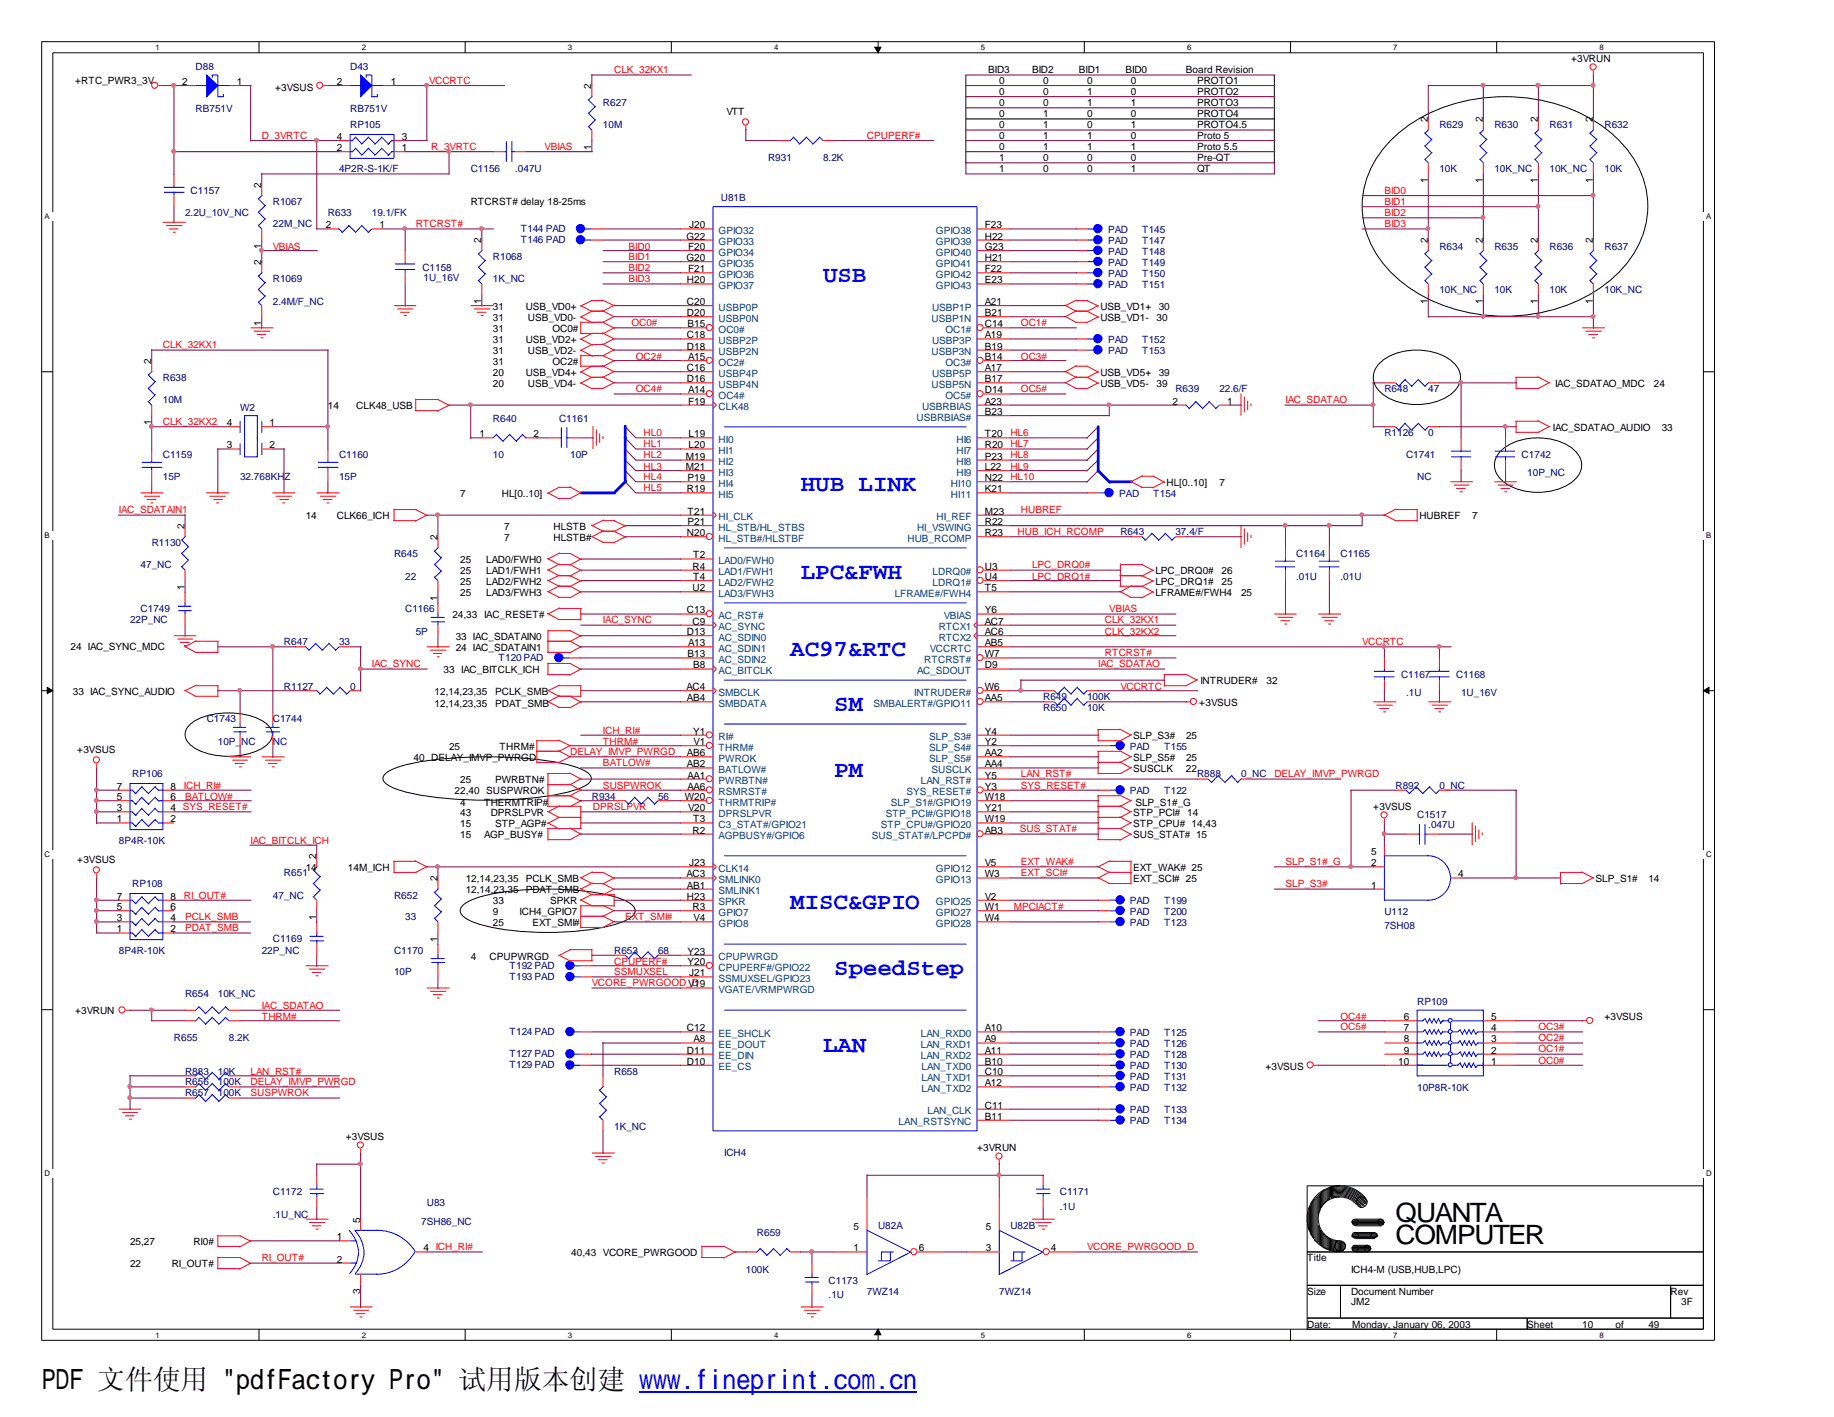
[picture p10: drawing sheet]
<svg xmlns="http://www.w3.org/2000/svg" width="279mm" height="216mm" viewBox="0 0 279 216" stroke-linecap="round" stroke-linejoin="round" font-family="sans-serif">
<defs><g id="words">
<text font-size="4.2" x="6.3" y="211.7">PDF 文件使用 &quot;pdfFactory Pro&quot; 试用版本创建 www.fineprint.com.cn</text>
<g font-size="4.1">
<text x="212.6" y="186.2">QUANTA</text>
<text x="212.6" y="189.6">COMPUTER</text>
</g>
<g font-size="3.6" fill="#00f">
<text x="125.4" y="42.9">USB</text>
<text x="122" y="74.8">HUB LINK</text>
<text x="122" y="88.2">LPC&amp;FWH</text>
<text x="120.4" y="99.9">AC97&amp;RTC</text>
<text x="127.1" y="108.3">SM</text>
<text x="127.1" y="118.4">PM</text>
<text x="120.4" y="138.5">MISC&amp;GPIO</text>
<text x="127.1" y="148.6">SpeedStep</text>
<text x="125.4" y="160.3">LAN</text>
</g>
<g font-size="1.5" fill="#000080">
<text x="29.8" y="10.7">D88</text>
<text x="53.3" y="10.7">D43</text>
<text x="29.8" y="17">RB751V</text>
<text x="53.3" y="17">RB751V</text>
<text x="91.9" y="16.2">R627</text>
<text x="53.3" y="19.6">RP105</text>
<text x="91.9" y="19.6">10M</text>
<text x="219.3" y="19.6">R629</text>
<text x="227.7" y="19.6">R630</text>
<text x="236.1" y="19.6">R631</text>
<text x="244.4" y="19.6">R632</text>
<text x="29" y="29.6">C1157</text>
<text x="51.6" y="26.2">4P2R-S-1K/F</text>
<text x="71.7" y="26.2">C1156</text>
<text x="78.5" y="26.2">.047U</text>
<text x="117" y="24.6">R931</text>
<text x="125.4" y="24.6">8.2K</text>
<text x="219.3" y="26.2">10K</text>
<text x="227.7" y="26.2">10K_NC</text>
<text x="236.1" y="26.2">10K_NC</text>
<text x="244.4" y="26.2">10K</text>
<text x="28.2" y="32.9">2.2U_10V_NC</text>
<text x="41.6" y="31.2">R1067</text>
<text x="41.6" y="34.6">22M_NC</text>
<text x="50" y="32.9">R633</text>
<text x="56.6" y="32.9">19.1/FK</text>
<text x="79.3" y="35.3">T144 PAD</text>
<text x="109.8" y="30.6">U81B</text>
<text x="168.8" y="35.5">PAD</text>
<text x="174" y="35.5">T145</text>
<text x="64.3" y="41.3">C1158</text>
<text x="75.1" y="39.6">R1068</text>
<text x="79.3" y="37">T146 PAD</text>
<text x="168.8" y="37.2">PAD</text>
<text x="168.8" y="38.9">PAD</text>
<text x="168.8" y="40.5">PAD</text>
<text x="174" y="37.2">T147</text>
<text x="174" y="38.9">T148</text>
<text x="174" y="40.5">T149</text>
<text x="219.3" y="38">R634</text>
<text x="227.7" y="38">R635</text>
<text x="236.1" y="38">R636</text>
<text x="244.4" y="38">R637</text>
<text x="41.6" y="43">R1069</text>
<text x="41.6" y="46.4">2.4M/F_NC</text>
<text x="64.5" y="42.8">1U_16V</text>
<text x="75.1" y="43">1K_NC</text>
<text x="168.8" y="42.2">PAD</text>
<text x="168.8" y="43.9">PAD</text>
<text x="174" y="42.2">T150</text>
<text x="174" y="43.9">T151</text>
<text x="219.3" y="44.7">10K_NC</text>
<text x="227.7" y="44.7">10K</text>
<text x="236.1" y="44.7">10K</text>
<text x="244.4" y="44.7">10K_NC</text>
<text x="168.8" y="53.9">PAD</text>
<text x="168.8" y="52.2">PAD</text>
<text x="174" y="53.9">T153</text>
<text x="174" y="52.2">T152</text>
<text x="24.8" y="58.1">R638</text>
<text x="179.1" y="59.8">R639</text>
<text x="185.8" y="59.8">22.6/F</text>
<text x="210.9" y="59.8">R648</text>
<text x="217.6" y="59.8">47</text>
<text x="24.8" y="61.5">10M</text>
<text x="36.6" y="62.7">W2</text>
<text x="75.1" y="64.3">R640</text>
<text x="85.2" y="64.3">C1161</text>
<text x="24.8" y="69.8">C1159</text>
<text x="51.6" y="69.8">C1160</text>
<text x="75.1" y="69.8">10</text>
<text x="86.9" y="69.8">10P</text>
<text x="210.9" y="66.5">R1126</text>
<text x="214.2" y="69.8">C1741</text>
<text x="217.6" y="66.5">0</text>
<text x="231.8" y="69.8">C1742</text>
<text x="24.8" y="73.2">15P</text>
<text x="36.6" y="73.2">32.768KHZ</text>
<text x="51.6" y="73.2">15P</text>
<text x="170.5" y="75.7">PAD</text>
<text x="175.7" y="75.7">T154</text>
<text x="215.9" y="73.2">NC</text>
<text x="232.7" y="72.5">10P_NC</text>
<text x="23.1" y="83.2">R1130</text>
<text x="170.7" y="81.5">R643</text>
<text x="179.1" y="81.5">37.4/F</text>
<text x="21.4" y="86.6">47_NC</text>
<text x="60" y="84.9">R645</text>
<text x="61.7" y="88.3">22</text>
<text x="197.4" y="84.9">C1164</text>
<text x="197.4" y="88.3">.01U</text>
<text x="204.2" y="84.9">C1165</text>
<text x="204.2" y="88.3">.01U</text>
<text x="19.8" y="95">22P_NC</text>
<text x="21.4" y="93.3">C1749</text>
<text x="61.7" y="93.3">C1166</text>
<text x="43.3" y="98.3">R647</text>
<text x="51.6" y="98.3">33</text>
<text x="63.3" y="96.7">5P</text>
<text x="75.9" y="100.7">T120PAD</text>
<text x="43.3" y="105.1">R1127</text>
<text x="53.3" y="105.1">0</text>
<text x="158.9" y="106.7">R649</text>
<text x="165.6" y="106.7">100K</text>
<text x="213.4" y="103.4">C1167</text>
<text x="214.2" y="106">.1U</text>
<text x="221.8" y="103.4">C1168</text>
<text x="222.6" y="106">1U_16V</text>
<text x="31.5" y="110.1">C1743</text>
<text x="33.2" y="113.5">10P_NC</text>
<text x="41.6" y="110.1">C1744</text>
<text x="41.6" y="113.5">NC</text>
<text x="158.9" y="108.4">R650</text>
<text x="165.6" y="108.4">10K</text>
<text x="20.2" y="118.4">RP106</text>
<text x="172.1" y="114.3">PAD</text>
<text x="177.4" y="114.3">T155</text>
<text x="182.4" y="118.4">R888</text>
<text x="189.1" y="118.4">0_NC</text>
<text x="90.2" y="121.8">R934</text>
<text x="100.2" y="121.8">56</text>
<text x="172.1" y="121">PAD</text>
<text x="177.4" y="121">T122</text>
<text x="212.6" y="120.1">R892</text>
<text x="215.9" y="124.6">C1517</text>
<text x="219.3" y="120.1">0_NC</text>
<text x="18.1" y="128.5">8P4R-10K</text>
<text x="217.6" y="126.2">.047U</text>
<text x="20.2" y="135.2">RP108</text>
<text x="41.6" y="136.9">47_NC</text>
<text x="43.3" y="133.5">R651</text>
<text x="60" y="136.9">R652</text>
<text x="172.1" y="137.8">PAD</text>
<text x="177.4" y="137.8">T199</text>
<text x="41.6" y="143.6">C1169</text>
<text x="61.7" y="140.2">33</text>
<text x="172.1" y="141.1">PAD</text>
<text x="172.1" y="139.4">PAD</text>
<text x="177.4" y="141.1">T123</text>
<text x="177.4" y="139.4">T200</text>
<text x="210.9" y="139.4">U112</text>
<text x="210.9" y="141.6">7SH08</text>
<text x="18.1" y="145.3">8P4R-10K</text>
<text x="39.9" y="145.3">22P_NC</text>
<text x="60" y="145.3">C1170</text>
<text x="60" y="148.6">10P</text>
<text x="77.6" y="147.7">T192 PAD</text>
<text x="77.6" y="149.3">T193 PAD</text>
<text x="93.6" y="145.3">R653</text>
<text x="100.2" y="145.3">68</text>
<text x="28.2" y="152">R654</text>
<text x="33.2" y="152">10K_NC</text>
<text x="215.9" y="153.2">RP109</text>
<text x="26.5" y="158.7">R655</text>
<text x="34.9" y="158.7">8.2K</text>
<text x="77.6" y="157.6">T124 PAD</text>
<text x="77.6" y="161">T127 PAD</text>
<text x="172.1" y="159.5">PAD</text>
<text x="172.1" y="161.2">PAD</text>
<text x="172.1" y="157.8">PAD</text>
<text x="177.4" y="159.5">T126</text>
<text x="177.4" y="161.2">T128</text>
<text x="177.4" y="157.8">T125</text>
<text x="28.2" y="163.7">R883</text>
<text x="28.2" y="165.4">R656</text>
<text x="28.2" y="167">R657</text>
<text x="33.2" y="163.7">10K</text>
<text x="33.2" y="165.4">100K</text>
<text x="33.2" y="167">100K</text>
<text x="77.6" y="162.7">T129 PAD</text>
<text x="93.6" y="163.7">R658</text>
<text x="172.1" y="164.6">PAD</text>
<text x="172.1" y="166.2">PAD</text>
<text x="172.1" y="162.9">PAD</text>
<text x="177.4" y="164.6">T131</text>
<text x="177.4" y="166.2">T132</text>
<text x="177.4" y="162.9">T130</text>
<text x="215.9" y="166.2">10P8R-10K</text>
<text x="93.6" y="172.1">1K_NC</text>
<text x="172.1" y="169.6">PAD</text>
<text x="172.1" y="171.3">PAD</text>
<text x="177.4" y="169.6">T133</text>
<text x="177.4" y="171.3">T134</text>
<text x="110.3" y="176.1">ICH4</text>
<text x="41.6" y="182.1">C1172</text>
<text x="41.6" y="185.5">.1U_NC</text>
<text x="65" y="183.8">U83</text>
<text x="161.5" y="182.1">C1171</text>
<text x="161.5" y="184.3">.1U</text>
<text x="64.2" y="186.7">7SH86_NC</text>
<text x="115.3" y="188.4">R659</text>
<text x="133.8" y="187.2">U82A</text>
<text x="153.9" y="187.2">U82B</text>
<text x="113.6" y="193.9">100K</text>
<text x="126.2" y="195.6">C1173</text>
<text x="126.2" y="197.8">.1U</text>
<text x="132.1" y="197.3">7WZ14</text>
<text x="152.2" y="197.3">7WZ14</text>
</g>
<g font-size="1.5" fill="#f00">
<text x="93.6" y="11.2">CLK_32KX1</text>
<text x="65.4" y="12.9">VCCRTC</text>
<text x="39.9" y="21.3">D_3VRTC</text>
<text x="65.7" y="22.9">R_3VRTC</text>
<text x="83" y="22.9">VBIAS</text>
<text x="132.1" y="21.3">CPUPERF#</text>
<text x="210.9" y="29.6">BID0</text>
<text x="63.3" y="34.6">RTCRST#</text>
<text x="210.9" y="34.6">BID3</text>
<text x="210.9" y="31.2">BID1</text>
<text x="210.9" y="32.9">BID2</text>
<text x="41.6" y="38">VBIAS</text>
<text x="95.8" y="38">BID0</text>
<text x="95.8" y="41.3">BID2</text>
<text x="95.8" y="39.6">BID1</text>
<text x="95.8" y="43">BID3</text>
<text x="24.8" y="53.1">CLK_32KX1</text>
<text x="96.2" y="49.7">OC0#</text>
<text x="155.5" y="49.7">OC1#</text>
<text x="96.9" y="54.8">OC2#</text>
<text x="96.9" y="59.8">OC4#</text>
<text x="155.5" y="59.8">OC5#</text>
<text x="155.5" y="54.8">OC3#</text>
<text x="24.8" y="64.8">CLK_32KX2</text>
<text x="195.8" y="61.5">IAC_SDATAO</text>
<text x="98" y="69.9">HL2</text>
<text x="98" y="71.5">HL3</text>
<text x="98" y="66.5">HL0</text>
<text x="98" y="68.2">HL1</text>
<text x="153.9" y="68.2">HL7</text>
<text x="153.9" y="69.8">HL8</text>
<text x="153.9" y="71.5">HL9</text>
<text x="153.9" y="66.5">HL6</text>
<text x="98" y="73.2">HL4</text>
<text x="98" y="74.8">HL5</text>
<text x="153.9" y="73.2">HL10</text>
<text x="18.1" y="78.2">IAC_SDATAIN1</text>
<text x="155" y="81.5">HUB_ICH_RCOMP</text>
<text x="155.5" y="78.2">HUBREF</text>
<text x="157.2" y="86.6">LPC_DRQ0#</text>
<text x="157.2" y="88.3">LPC_DRQ1#</text>
<text x="91.9" y="95">IAC_SYNC</text>
<text x="168.3" y="95">CLK_32KX1</text>
<text x="169" y="93.3">VBIAS</text>
<text x="56.6" y="101.7">IAC_SYNC</text>
<text x="167.3" y="101.7">IAC_SDATAO</text>
<text x="168.3" y="100">RTCRST#</text>
<text x="168.3" y="96.7">CLK_32KX2</text>
<text x="207.5" y="98.3">VCCRTC</text>
<text x="170.7" y="105.1">VCCRTC</text>
<text x="91.9" y="111.8">ICH_RI#</text>
<text x="91.9" y="113.5">THRM#</text>
<text x="86.9" y="115.1">DELAY_IMVP_PWRGD</text>
<text x="91.9" y="116.8">BATLOW#</text>
<text x="155.5" y="118.4">LAN_RST#</text>
<text x="194.1" y="118.4">DELAY_IMVP_PWRGD</text>
<text x="28" y="120.1">ICH_RI#</text>
<text x="28.2" y="121.8">BATLOW#</text>
<text x="90.3" y="123.4">DPRSLPVR</text>
<text x="91.9" y="120.1">SUSPWROK</text>
<text x="155.5" y="120.1">SYS_RESET#</text>
<text x="38.2" y="128.5">IAC_BITCLK_ICH</text>
<text x="155.4" y="126.8">SUS_STAT#</text>
<text x="155.5" y="131.8">EXT_WAK#</text>
<text x="195.8" y="131.8">SLP_S1#_G</text>
<text x="28" y="136.9">RI_OUT#</text>
<text x="155.5" y="133.5">EXT_SCI#</text>
<text x="195.8" y="135.2">SLP_S3#</text>
<text x="28.2" y="140.2">PCLK_SMB</text>
<text x="28.2" y="141.9">PDAT_SMB</text>
<text x="95.2" y="140.2">EXT_SMI#</text>
<text x="154.4" y="138.6">MPCIACT#</text>
<text x="93.6" y="148.6">SSMUXSEL</text>
<text x="93.6" y="147">CPUPERF#</text>
<text x="39.9" y="155.4">THRM#</text>
<text x="39.9" y="153.7">IAC_SDATAO</text>
<text x="90.2" y="150.3">VCORE_PWRGOOD_D</text>
<text x="204.2" y="155.4">OC4#</text>
<text x="204.2" y="157">OC5#</text>
<text x="234.4" y="160.4">OC1#</text>
<text x="234.4" y="158.7">OC2#</text>
<text x="234.4" y="157">OC3#</text>
<text x="38.2" y="163.7">LAN_RST#</text>
<text x="38.2" y="165.4">DELAY_IMVP_PWRGD</text>
<text x="38.2" y="167">SUSPWROK</text>
<text x="234.4" y="162.1">OC0#</text>
<text x="165.6" y="190.5">VCORE_PWRGOOD_D</text>
<text x="39.9" y="192.2">RI_OUT#</text>
</g>
<g font-size="1.5">
<text x="150.5" y="11.2">BID3</text>
<text x="157.2" y="11.2">BID2</text>
<text x="164.3" y="11.2">BID1</text>
<text x="171.5" y="11.2">BID0</text>
<text x="180.7" y="11.2">Board Revision</text>
<text x="239.4" y="9.5">+3VRUN</text>
<text x="11.4" y="12.9">+RTC_PWR3_3V</text>
<text x="27.8" y="13">2</text>
<text x="36.1" y="13">1</text>
<text x="41.9" y="13.8">+3VSUS</text>
<text x="51.3" y="13">2</text>
<text x="59.5" y="13">1</text>
<text x="90.1" y="13.5" transform="rotate(-90 90.1 13.5)">2</text>
<text x="110.7" y="17.5">VTT</text>
<text x="152.2" y="17.9">0</text>
<text x="152.2" y="14.5">0</text>
<text x="152.2" y="16.2">0</text>
<text x="152.2" y="12.9">0</text>
<text x="158.9" y="17.9">1</text>
<text x="158.9" y="12.9">0</text>
<text x="158.9" y="14.5">0</text>
<text x="158.9" y="16.2">0</text>
<text x="165.6" y="17.9">0</text>
<text x="165.6" y="14.5">1</text>
<text x="165.6" y="12.9">0</text>
<text x="165.6" y="16.2">1</text>
<text x="172.3" y="16.2">1</text>
<text x="172.3" y="14.5">0</text>
<text x="172.3" y="12.9">0</text>
<text x="172.3" y="17.9">0</text>
<text x="182.4" y="12.9">PROTO1</text>
<text x="182.4" y="14.5">PROTO2</text>
<text x="182.4" y="17.9">PROTO4</text>
<text x="182.4" y="16.2">PROTO3</text>
<text x="51.3" y="23">2</text>
<text x="51.3" y="21.3">4</text>
<text x="61.2" y="23">1</text>
<text x="61.2" y="21.3">3</text>
<text x="90.1" y="22.9" transform="rotate(-90 90.1 22.9)">1</text>
<text x="152.2" y="19.6">0</text>
<text x="152.2" y="22.9">0</text>
<text x="152.2" y="21.3">0</text>
<text x="158.9" y="19.6">1</text>
<text x="158.9" y="22.9">1</text>
<text x="158.9" y="21.3">1</text>
<text x="165.6" y="19.6">0</text>
<text x="165.6" y="22.9">1</text>
<text x="165.6" y="21.3">1</text>
<text x="172.3" y="19.6">1</text>
<text x="172.3" y="21.3">0</text>
<text x="172.3" y="22.9">1</text>
<text x="182.4" y="21.3">Proto 5</text>
<text x="182.4" y="19.6">PROTO4.5</text>
<text x="182.4" y="22.9">Proto 5.5</text>
<text x="217.5" y="18.6" transform="rotate(-90 217.5 18.6)">2</text>
<text x="225.9" y="18.6" transform="rotate(-90 225.9 18.6)">2</text>
<text x="234.3" y="18.6" transform="rotate(-90 234.3 18.6)">2</text>
<text x="242.7" y="18.6" transform="rotate(-90 242.7 18.6)">2</text>
<text x="39.8" y="28.6" transform="rotate(-90 39.8 28.6)">2</text>
<text x="152.2" y="24.6">1</text>
<text x="152.2" y="26.2">1</text>
<text x="158.9" y="24.6">0</text>
<text x="158.9" y="26.2">0</text>
<text x="165.6" y="24.6">0</text>
<text x="165.6" y="26.2">0</text>
<text x="172.3" y="24.6">0</text>
<text x="172.3" y="26.2">1</text>
<text x="182.4" y="24.6">Pre-QT</text>
<text x="182.4" y="26.2">QT</text>
<text x="217.5" y="27.9" transform="rotate(-90 217.5 27.9)">1</text>
<text x="225.9" y="27.9" transform="rotate(-90 225.9 27.9)">1</text>
<text x="234.3" y="27.9" transform="rotate(-90 234.3 27.9)">1</text>
<text x="242.7" y="27.9" transform="rotate(-90 242.7 27.9)">1</text>
<text x="49.6" y="34.8">2</text>
<text x="57.8" y="34.8">1</text>
<text x="71.7" y="31.2">RTCRST# delay 18-25ms</text>
<text x="105" y="34.8">J20</text>
<text x="150" y="34.8">F23</text>
<text x="39.8" y="40.4" transform="rotate(-90 39.8 40.4)">2</text>
<text x="39.8" y="37.9" transform="rotate(-90 39.8 37.9)">1</text>
<text x="73.3" y="37" transform="rotate(-90 73.3 37)">2</text>
<text x="104.6" y="36.5">G22</text>
<text x="104.6" y="39.8">G20</text>
<text x="104.8" y="38.1">F20</text>
<text x="104.8" y="41.5">F21</text>
<text x="150" y="36.5">H22</text>
<text x="150" y="38.1">G23</text>
<text x="150" y="39.8">H21</text>
<text x="150" y="41.5">F22</text>
<text x="217.5" y="37" transform="rotate(-90 217.5 37)">2</text>
<text x="225.9" y="37" transform="rotate(-90 225.9 37)">2</text>
<text x="234.3" y="37" transform="rotate(-90 234.3 37)">2</text>
<text x="242.7" y="37" transform="rotate(-90 242.7 37)">2</text>
<text x="73.3" y="46.3" transform="rotate(-90 73.3 46.3)">1</text>
<text x="75.1" y="47.2">31</text>
<text x="80.1" y="47.2">USB_VD0+</text>
<text x="104.6" y="43.2">H20</text>
<text x="104.6" y="46.5">C20</text>
<text x="150" y="43.2">E23</text>
<text x="150" y="46.5">A21</text>
<text x="167.6" y="47.2">USB_VD1+</text>
<text x="176.5" y="47.2">30</text>
<text x="217.5" y="46.3" transform="rotate(-90 217.5 46.3)">1</text>
<text x="225.9" y="46.3" transform="rotate(-90 225.9 46.3)">1</text>
<text x="234.3" y="46.3" transform="rotate(-90 234.3 46.3)">1</text>
<text x="242.7" y="46.3" transform="rotate(-90 242.7 46.3)">1</text>
<text x="39.8" y="49.6" transform="rotate(-90 39.8 49.6)">1</text>
<text x="75.1" y="52.2">31</text>
<text x="75.1" y="53.9">31</text>
<text x="75.1" y="48.9">31</text>
<text x="75.1" y="50.5">31</text>
<text x="80.1" y="52.2">USB_VD2+</text>
<text x="80.4" y="53.9">USB_VD2-</text>
<text x="80.4" y="48.9">USB_VD0-</text>
<text x="84.2" y="50.5">OC0#</text>
<text x="104.6" y="48.2">D20</text>
<text x="104.6" y="51.6">C18</text>
<text x="104.6" y="53.3">D18</text>
<text x="104.7" y="49.9">B15</text>
<text x="150" y="48.2">B21</text>
<text x="150" y="49.9">C14</text>
<text x="150" y="51.6">A19</text>
<text x="150" y="53.3">B19</text>
<text x="167.6" y="48.9">USB_VD1-</text>
<text x="176.2" y="48.9">30</text>
<text x="23" y="55.5" transform="rotate(-90 23 55.5)">2</text>
<text x="75.1" y="57.2">20</text>
<text x="75.1" y="55.6">31</text>
<text x="75.1" y="58.9">20</text>
<text x="80.1" y="57.2">USB_VD4+</text>
<text x="80.4" y="58.9">USB_VD4-</text>
<text x="84.2" y="55.6">OC2#</text>
<text x="104.6" y="56.6">C16</text>
<text x="104.6" y="58.3">D16</text>
<text x="104.8" y="54.9">A15</text>
<text x="104.8" y="59.9">A14</text>
<text x="150" y="54.9">B14</text>
<text x="150" y="56.6">A17</text>
<text x="150" y="58.3">B17</text>
<text x="150" y="59.9">D14</text>
<text x="167.6" y="58.9">USB_VD5-</text>
<text x="167.6" y="57.2">USB_VD5+</text>
<text x="176.2" y="58.9">39</text>
<text x="176.5" y="57.2">39</text>
<text x="236.9" y="58.9">IAC_SDATAO_MDC</text>
<text x="252" y="58.9">24</text>
<text x="23" y="64.8" transform="rotate(-90 23 64.8)">1</text>
<text x="34.5" y="64.9">4</text>
<text x="41.1" y="64.9">1</text>
<text x="50" y="62.3">14</text>
<text x="54.3" y="62.3">CLK48_USB</text>
<text x="104.8" y="61.6">F19</text>
<text x="150" y="61.6">A23</text>
<text x="150" y="63.2">B23</text>
<text x="178.6" y="61.6">2</text>
<text x="186.9" y="61.6">1</text>
<text x="236.6" y="65.6">IAC_SDATAO_AUDIO</text>
<text x="253.2" y="65.6">33</text>
<text x="34.5" y="68.3">3</text>
<text x="41.1" y="68.3">2</text>
<text x="73.1" y="66.6">1</text>
<text x="81.3" y="66.6">2</text>
<text x="104.5" y="70">M19</text>
<text x="104.5" y="71.6">M21</text>
<text x="104.9" y="66.6">L19</text>
<text x="104.9" y="68.3">L20</text>
<text x="150" y="66.6">T20</text>
<text x="150" y="68.3">R20</text>
<text x="150" y="70">P23</text>
<text x="150" y="71.6">L22</text>
<text x="70.1" y="75.7">7</text>
<text x="76.5" y="75.7">HL[0..10]</text>
<text x="104.6" y="75">R19</text>
<text x="104.7" y="73.3">P19</text>
<text x="150" y="73.3">N22</text>
<text x="150" y="75">K21</text>
<text x="177.7" y="74">HL[0..10]</text>
<text x="185.8" y="74">7</text>
<text x="28.1" y="80.6" transform="rotate(-90 28.1 80.6)">2</text>
<text x="46.6" y="79.1">14</text>
<text x="51.3" y="79.1">CLK66_ICH</text>
<text x="66.6" y="82.3" transform="rotate(-90 66.6 82.3)">2</text>
<text x="76.8" y="82.4">7</text>
<text x="76.8" y="80.8">7</text>
<text x="84.3" y="82.4">HLSTB#</text>
<text x="84.3" y="80.8">HLSTB</text>
<text x="104.6" y="81.7">N20</text>
<text x="104.7" y="80">P21</text>
<text x="104.7" y="78.4">T21</text>
<text x="150" y="81.7">R23</text>
<text x="150" y="78.4">M23</text>
<text x="150" y="80">R22</text>
<text x="216.2" y="79.1">HUBREF</text>
<text x="224.3" y="79.1">7</text>
<text x="28.1" y="89.9" transform="rotate(-90 28.1 89.9)">1</text>
<text x="70.1" y="87.5">25</text>
<text x="70.1" y="89.2">25</text>
<text x="70.1" y="85.8">25</text>
<text x="74.1" y="87.5">LAD1/FWH1</text>
<text x="74.1" y="89.2">LAD2/FWH2</text>
<text x="74.1" y="85.8">LAD0/FWH0</text>
<text x="105.5" y="86.8">R4</text>
<text x="105.6" y="85.1">T2</text>
<text x="105.6" y="88.4">T4</text>
<text x="150" y="86.8">U3</text>
<text x="150" y="88.4">U4</text>
<text x="176" y="87.5">LPC_DRQ0#</text>
<text x="176" y="89.2">LPC_DRQ1#</text>
<text x="186.1" y="87.5">26</text>
<text x="186.1" y="89.2">25</text>
<text x="66.6" y="91.5" transform="rotate(-90 66.6 91.5)">1</text>
<text x="68.9" y="94.1">24,33 IAC_RESET#</text>
<text x="70.1" y="90.8">25</text>
<text x="74.1" y="90.8">LAD3/FWH3</text>
<text x="104.6" y="93.5">C13</text>
<text x="105.5" y="90.1">U2</text>
<text x="105.5" y="95.2">C9</text>
<text x="150" y="90.1">T5</text>
<text x="150" y="93.5">Y6</text>
<text x="150" y="95.2">AC7</text>
<text x="176" y="90.8">LFRAME#/FWH4</text>
<text x="189.1" y="90.8">25</text>
<text x="10.8" y="99">24 IAC_SYNC_MDC</text>
<text x="69.4" y="97.5">33 IAC_SDATAIN0</text>
<text x="69.4" y="99.1">24 IAC_SDATAIN1</text>
<text x="104.6" y="96.8">D13</text>
<text x="104.7" y="100.2">B13</text>
<text x="104.8" y="98.5">A13</text>
<text x="105.6" y="101.9">B8</text>
<text x="150" y="101.9">D9</text>
<text x="150" y="98.5">AB5</text>
<text x="150" y="96.8">AC6</text>
<text x="150" y="100.2">W7</text>
<text x="11.1" y="105.9">33 IAC_SYNC_AUDIO</text>
<text x="66.2" y="105.9">12,14,23,35</text>
<text x="66.2" y="107.7">12,14,23,35</text>
<text x="67.6" y="102.5">33 IAC_BITCLK_ICH</text>
<text x="75.4" y="105.9">PCLK_SMB</text>
<text x="75.4" y="107.7">PDAT_SMB</text>
<text x="104.6" y="105.2">AC4</text>
<text x="104.6" y="106.8">AB4</text>
<text x="150" y="105.2">W6</text>
<text x="150" y="106.8">AA5</text>
<text x="182.7" y="107.5">+3VSUS</text>
<text x="182.9" y="104.2">INTRUDER#</text>
<text x="193" y="104.2">32</text>
<text x="105.6" y="111.9">Y1</text>
<text x="105.7" y="113.5">V1</text>
<text x="150" y="111.9">Y4</text>
<text x="150" y="113.5">Y2</text>
<text x="172.6" y="112.6">SLP_S3#</text>
<text x="180.7" y="112.6">25</text>
<text x="11.8" y="114.7">+3VSUS</text>
<text x="63" y="115.9">40 DELAY_IMVP_PWRGD</text>
<text x="68.4" y="114.3">25</text>
<text x="70.1" y="119.3">25</text>
<text x="75.4" y="119.3">PWRBTN#</text>
<text x="76.1" y="114.3">THRM#</text>
<text x="104.6" y="115.2">AB6</text>
<text x="104.6" y="116.9">AB2</text>
<text x="104.7" y="118.6">AA1</text>
<text x="150" y="115.2">AA2</text>
<text x="150" y="116.9">AA4</text>
<text x="150" y="118.6">Y5</text>
<text x="172.6" y="115.9">SLP_S5#</text>
<text x="172.6" y="117.6">SUSCLK</text>
<text x="180.7" y="117.6">22</text>
<text x="180.7" y="115.9">25</text>
<text x="17.8" y="125.3">1</text>
<text x="17.8" y="123.6">3</text>
<text x="17.8" y="121.9">5</text>
<text x="17.8" y="120.3">7</text>
<text x="26" y="125.3">2</text>
<text x="26" y="123.6">4 SYS_RESET#</text>
<text x="26" y="121.9">6</text>
<text x="26" y="120.3">8</text>
<text x="69.3" y="121">22,40 SUSPWROK</text>
<text x="70.1" y="126">15</text>
<text x="70.1" y="124.3">43</text>
<text x="70.1" y="122.8">4</text>
<text x="73.7" y="122.8">THERMTRIP#</text>
<text x="74.8" y="124.3">DPRSLPVR</text>
<text x="75.4" y="126">STP_AGP#</text>
<text x="104.3" y="121.9">W20</text>
<text x="104.7" y="120.3">AA6</text>
<text x="104.8" y="123.6">V20</text>
<text x="105.6" y="125.3">T3</text>
<text x="150" y="120.3">Y3</text>
<text x="150" y="121.9">W18</text>
<text x="150" y="125.3">W19</text>
<text x="150" y="123.6">Y21</text>
<text x="172.6" y="124.3">STP_PCI# 14</text>
<text x="172.6" y="126">STP_CPU# 14,43</text>
<text x="173" y="122.8">SLP_S1#_G</text>
<text x="209.2" y="123.4">+3VSUS</text>
<text x="11.8" y="131.5">+3VSUS</text>
<text x="48.2" y="130.9" transform="rotate(-90 48.2 130.9)">2</text>
<text x="70.1" y="127.7">15</text>
<text x="73.7" y="127.7">AGP_BUSY#</text>
<text x="105" y="132">J23</text>
<text x="105.5" y="127">R2</text>
<text x="150" y="127">AB3</text>
<text x="150" y="132">V5</text>
<text x="172.6" y="127.7">SUS_STAT# 15</text>
<text x="208.9" y="132">2</text>
<text x="208.9" y="130.3">5</text>
<text x="17.8" y="137.1">7</text>
<text x="26" y="137.1">8</text>
<text x="46.6" y="132.7">14</text>
<text x="53" y="132.7">14M_ICH</text>
<text x="66.6" y="134.3" transform="rotate(-90 66.6 134.3)">2</text>
<text x="71" y="136.1">12,14,23,35</text>
<text x="71" y="134.4">12,14,23,35</text>
<text x="75.1" y="137.8">33</text>
<text x="80.1" y="136.1">PDAT_SMB</text>
<text x="80.1" y="134.4">PCLK_SMB</text>
<text x="83.8" y="137.8">SPKR</text>
<text x="104.6" y="133.7">AC3</text>
<text x="104.6" y="135.4">AB1</text>
<text x="104.6" y="137.1">H23</text>
<text x="150" y="133.7">W3</text>
<text x="150" y="137.1">V2</text>
<text x="172.6" y="132.7">EXT_WAK# 25</text>
<text x="172.6" y="134.4">EXT_SCI# 25</text>
<text x="208.9" y="135.4">1</text>
<text x="222.2" y="133.7">4</text>
<text x="243.1" y="134.4">SLP_S1#</text>
<text x="251.1" y="134.4">14</text>
<text x="17.8" y="142.1">1</text>
<text x="17.8" y="140.4">3</text>
<text x="17.8" y="138.7">5</text>
<text x="26" y="142.1">2</text>
<text x="26" y="140.4">4</text>
<text x="26" y="138.7">6</text>
<text x="48.2" y="140.2" transform="rotate(-90 48.2 140.2)">1</text>
<text x="66.6" y="143.5" transform="rotate(-90 66.6 143.5)">1</text>
<text x="75.1" y="139.4">9</text>
<text x="75.1" y="141.1">25</text>
<text x="79.2" y="139.4">ICH4_GPIO7</text>
<text x="81.1" y="141.1">EXT_SMI#</text>
<text x="105.5" y="138.7">R3</text>
<text x="105.7" y="140.4">V4</text>
<text x="150" y="138.7">W1</text>
<text x="150" y="140.4">W4</text>
<text x="71.7" y="146.3">4</text>
<text x="74.6" y="146.3">CPUPWRGD</text>
<text x="104.7" y="147.1">Y20</text>
<text x="104.7" y="145.5">Y23</text>
<text x="105" y="148.8">J21</text>
<text x="11.4" y="154.5">+3VRUN</text>
<text x="104.8" y="150.5">V19</text>
<text x="213.9" y="155.4">6</text>
<text x="227.2" y="155.4">5</text>
<text x="244.4" y="155.4">+3VSUS</text>
<text x="104.6" y="160.5">D11</text>
<text x="104.6" y="157.1">C12</text>
<text x="105.7" y="158.8">A8</text>
<text x="150" y="157.1">A10</text>
<text x="150" y="158.8">A9</text>
<text x="150" y="160.5">A11</text>
<text x="213.9" y="160.5">9</text>
<text x="213.9" y="158.8">8</text>
<text x="213.9" y="157.1">7</text>
<text x="227.2" y="160.5">2</text>
<text x="227.2" y="158.8">3</text>
<text x="227.2" y="157.1">4</text>
<text x="104.6" y="162.2">D10</text>
<text x="150" y="162.2">B10</text>
<text x="150" y="163.8">C10</text>
<text x="150" y="165.5">A12</text>
<text x="192.8" y="163.1">+3VSUS</text>
<text x="213" y="162.2">10</text>
<text x="227.2" y="162.2">1</text>
<text x="52.7" y="173.7">+3VSUS</text>
<text x="150" y="168.9">C11</text>
<text x="150" y="170.6">B11</text>
<text x="148.8" y="175.4">+3VRUN</text>
<text x="19.8" y="189.7">25,27</text>
<text x="29.5" y="189.7">RI0#</text>
<text x="51.3" y="189">1</text>
<text x="54.9" y="186.3" transform="rotate(-90 54.9 186.3)">5</text>
<text x="64.5" y="190.7">4 ICH_RI#</text>
<text x="87" y="191.3">40,43 VCORE_PWRGOOD</text>
<text x="130" y="190.7">1</text>
<text x="130" y="187.4">5</text>
<text x="140" y="190.7">6</text>
<text x="150.2" y="190.7">3</text>
<text x="150.2" y="187.4">5</text>
<text x="160.1" y="190.7">4</text>
<text x="19.8" y="193">22</text>
<text x="26.2" y="193">RI_OUT#</text>
<text x="51.3" y="192.4">2</text>
<text x="54.9" y="197.2" transform="rotate(-90 54.9 197.2)">3</text>
<text x="199.1" y="192.2">Title</text>
<text x="199.1" y="197.3">Size</text>
<text x="205.8" y="193.9">ICH4-M (USB,HUB,LPC)</text>
<text x="205.8" y="197.3">Document Number</text>
<text x="254.5" y="197.3">Rev</text>
<text x="199.1" y="202.3">Date:</text>
<text x="205.8" y="198.9">JM2</text>
<text x="206" y="202.3">Monday, January 06, 2003</text>
<text x="232.7" y="202.3">Sheet</text>
<text x="241" y="202.3">10</text>
<text x="246.1" y="202.3">of</text>
<text x="251.1" y="202.3">49</text>
<text x="256.1" y="198.9">3F</text>
</g>
<g font-size="1.5" fill="#004080">
<text x="109.5" y="35.6">GPIO32</text>
<text x="142.6" y="35.6">GPIO38</text>
<text x="109.5" y="37.3">GPIO33</text>
<text x="109.5" y="38.9">GPIO34</text>
<text x="109.5" y="40.6">GPIO35</text>
<text x="142.6" y="37.3">GPIO39</text>
<text x="142.6" y="38.9">GPIO40</text>
<text x="142.6" y="40.6">GPIO41</text>
<text x="109.5" y="42.3">GPIO36</text>
<text x="109.5" y="44">GPIO37</text>
<text x="109.5" y="47.3">USBP0P</text>
<text x="142" y="47.3">USBP1P</text>
<text x="142.6" y="42.3">GPIO42</text>
<text x="142.6" y="44">GPIO43</text>
<text x="109.5" y="49">USBP0N</text>
<text x="109.5" y="50.7">OC0#</text>
<text x="109.5" y="52.4">USBP2P</text>
<text x="141.9" y="49">USBP1N</text>
<text x="142" y="52.4">USBP3P</text>
<text x="144" y="50.7">OC1#</text>
<text x="109.5" y="54.1">USBP2N</text>
<text x="109.5" y="55.7">OC2#</text>
<text x="109.5" y="57.4">USBP4P</text>
<text x="109.5" y="59.1">USBP4N</text>
<text x="141.9" y="54.1">USBP3N</text>
<text x="141.9" y="59.1">USBP5N</text>
<text x="142" y="57.4">USBP5P</text>
<text x="144" y="55.7">OC3#</text>
<text x="109.5" y="60.8">OC4#</text>
<text x="109.5" y="62.5">CLK48</text>
<text x="139.6" y="64.1">USBRBIAS#</text>
<text x="140.5" y="62.5">USBRBIAS</text>
<text x="144" y="60.8">OC5#</text>
<text x="109.5" y="67.5">HI0</text>
<text x="109.5" y="69.2">HI1</text>
<text x="109.5" y="70.9">HI2</text>
<text x="145.7" y="67.5">HI6</text>
<text x="145.7" y="69.2">HI7</text>
<text x="145.7" y="70.9">HI8</text>
<text x="109.5" y="72.5">HI3</text>
<text x="109.5" y="74.2">HI4</text>
<text x="109.5" y="75.9">HI5</text>
<text x="144.9" y="74.2">HI10</text>
<text x="144.9" y="75.9">HI11</text>
<text x="145.7" y="72.5">HI9</text>
<text x="109.5" y="80.9">HL_STB/HL_STBS</text>
<text x="109.5" y="82.5">HL_STB#/HLSTBF</text>
<text x="109.5" y="79.2">HI_CLK</text>
<text x="138.3" y="82.5">HUB_RCOMP</text>
<text x="139.7" y="80.9">HI_VSWING</text>
<text x="142.7" y="79.2">HI_REF</text>
<text x="109.5" y="85.9">LAD0/FWH0</text>
<text x="109.5" y="87.6">LAD1/FWH1</text>
<text x="109.5" y="89.2">LAD2/FWH2</text>
<text x="142.1" y="87.6">LDRQ0#</text>
<text x="142.1" y="89.2">LDRQ1#</text>
<text x="109.5" y="90.9">LAD3/FWH3</text>
<text x="109.5" y="94.3">AC_RST#</text>
<text x="136.3" y="90.9">LFRAME#/FWH4</text>
<text x="143.8" y="94.3">VBIAS</text>
<text x="109.5" y="96">AC_SYNC</text>
<text x="109.5" y="97.6">AC_SDIN0</text>
<text x="109.5" y="99.3">AC_SDIN1</text>
<text x="109.5" y="101">AC_SDIN2</text>
<text x="140.8" y="101">RTCRST#</text>
<text x="141.6" y="99.3">VCCRTC</text>
<text x="143" y="96">RTCX1</text>
<text x="143" y="97.6">RTCX2</text>
<text x="109.5" y="102.7">AC_BITCLK</text>
<text x="109.5" y="106">SMBCLK</text>
<text x="109.5" y="107.7">SMBDATA</text>
<text x="133.1" y="107.7">SMBALERT#/GPIO11</text>
<text x="139.3" y="106">INTRUDER#</text>
<text x="139.7" y="102.7">AC_SDOUT</text>
<text x="109.5" y="112.8">RI#</text>
<text x="141.6" y="112.8">SLP_S3#</text>
<text x="109.5" y="116.1">PWROK</text>
<text x="109.5" y="119.5">PWRBTN#</text>
<text x="109.5" y="114.4">THRM#</text>
<text x="109.5" y="117.8">BATLOW#</text>
<text x="140.3" y="119.5">LAN_RST#</text>
<text x="141.6" y="116.1">SLP_S5#</text>
<text x="141.6" y="114.4">SLP_S4#</text>
<text x="141.9" y="117.8">SUSCLK</text>
<text x="109.5" y="122.8">THRMTRIP#</text>
<text x="109.5" y="121.2">RSMRST#</text>
<text x="109.5" y="124.5">DPRSLPVR</text>
<text x="135" y="124.5">STP_PCI#/GPIO18</text>
<text x="135.7" y="122.8">SLP_S1#/GPIO19</text>
<text x="138.1" y="121.2">SYS_RESET#</text>
<text x="109.5" y="127.8">AGPBUSY#/GPIO6</text>
<text x="109.5" y="126.2">C3_STAT#/GPIO21</text>
<text x="132.8" y="127.8">SUS_STAT#/LPCPD#</text>
<text x="134.2" y="126.2">STP_CPU#/GPIO20</text>
<text x="109.5" y="132.8">CLK14</text>
<text x="109.5" y="134.5">SMLINK0</text>
<text x="109.5" y="136.2">SMLINK1</text>
<text x="109.5" y="137.9">SPKR</text>
<text x="142.6" y="132.8">GPIO12</text>
<text x="142.6" y="134.5">GPIO13</text>
<text x="142.6" y="137.9">GPIO25</text>
<text x="109.5" y="139.5">GPIO7</text>
<text x="109.5" y="141.2">GPIO8</text>
<text x="142.6" y="139.5">GPIO27</text>
<text x="142.6" y="141.2">GPIO28</text>
<text x="109.5" y="147.9">CPUPERF#/GPIO22</text>
<text x="109.5" y="146.3">CPUPWRGD</text>
<text x="109.5" y="149.6">SSMUXSEL/GPIO23</text>
<text x="109.5" y="151.3">VGATE/VRMPWRGD</text>
<text x="109.5" y="161.4">EE_DIN</text>
<text x="109.5" y="159.7">EE_DOUT</text>
<text x="109.5" y="158">EE_SHCLK</text>
<text x="140.3" y="158">LAN_RXD0</text>
<text x="140.3" y="159.7">LAN_RXD1</text>
<text x="140.3" y="161.4">LAN_RXD2</text>
<text x="109.5" y="163.1">EE_CS</text>
<text x="140.4" y="163.1">LAN_TXD0</text>
<text x="140.4" y="164.7">LAN_TXD1</text>
<text x="140.4" y="166.4">LAN_TXD2</text>
<text x="136.9" y="171.4">LAN_RSTSYNC</text>
<text x="141.3" y="169.8">LAN_CLK</text>
</g>
<g font-size="1.2">
<text x="23.7" y="7.6">1</text>
<text x="55.1" y="7.6">2</text>
<text x="86.5" y="7.6">3</text>
<text x="117.9" y="7.6">4</text>
<text x="149.4" y="7.6">5</text>
<text x="180.8" y="7.6">6</text>
<text x="212.3" y="7.6">7</text>
<text x="243.7" y="7.6">8</text>
<text x="6.8" y="33.4">A</text>
<text x="259.9" y="33.4">A</text>
<text x="6.8" y="82">B</text>
<text x="259.9" y="82">B</text>
<text x="6.8" y="130.6">C</text>
<text x="259.9" y="130.6">C</text>
<text x="6.8" y="179.2">D</text>
<text x="259.9" y="179.2">D</text>
<text x="23.7" y="203.8">1</text>
<text x="55.1" y="203.8">2</text>
<text x="86.5" y="203.8">3</text>
<text x="117.9" y="203.8">4</text>
<text x="149.4" y="203.8">5</text>
<text x="180.8" y="203.8">6</text>
<text x="212.3" y="203.8">7</text>
<text x="243.7" y="203.8">8</text>
</g>
</g></defs>
<path d="M6.3 6.3h254.9v197.9h-254.9zM8 8h251.5v194.5h-251.5z" fill="none" stroke="#000" stroke-width=".15"/>
<g fill="#fff">
<path d="M23.7 6.5h.7v1.4h-.7z"/>
<path d="M23.7 202.7h.7v1.3h-.7z"/>
</g>
<path d="M39.5 6.3v1.7M39.5 202.5v1.7" fill="none" stroke="#000" stroke-width=".15"/>
<g fill="#fff">
<path d="M55.1 6.5h.7v1.4h-.7z"/>
<path d="M55.1 202.7h.7v1.3h-.7z"/>
</g>
<path d="M70.9 6.3v1.7M70.9 202.5v1.7" fill="none" stroke="#000" stroke-width=".15"/>
<g fill="#fff">
<path d="M86.5 6.5h.7v1.4h-.7z"/>
<path d="M86.5 202.7h.7v1.3h-.7z"/>
</g>
<path d="M102.3 6.3v1.7M102.3 202.5v1.7" fill="none" stroke="#000" stroke-width=".15"/>
<g fill="#fff">
<path d="M117.9 6.5h.7v1.4h-.7z"/>
<path d="M117.9 202.7h.7v1.3h-.7z"/>
</g>
<path d="M133.8 6.3v1.7M133.8 202.5v1.7" fill="none" stroke="#000" stroke-width=".15"/>
<g fill="#000" stroke="#000" stroke-width=".15">
<path d="M133.3 7.2h.9l-.4 .8z" fill-rule="evenodd"/>
<path d="M133.8 202.5l.4 .9h-.9z" fill-rule="evenodd"/>
</g>
<g fill="#fff">
<path d="M149.4 6.5h.7v1.4h-.7z"/>
<path d="M149.4 202.7h.7v1.3h-.7z"/>
</g>
<path d="M165.2 6.3v1.7M165.2 202.5v1.7" fill="none" stroke="#000" stroke-width=".15"/>
<g fill="#fff">
<path d="M180.8 6.5h.7v1.4h-.7z"/>
<path d="M180.8 202.7h.7v1.3h-.7z"/>
</g>
<path d="M196.6 6.3v1.7M196.6 202.5v1.7" fill="none" stroke="#000" stroke-width=".15"/>
<g fill="#fff">
<path d="M212.3 6.5h.6v1.4h-.6z"/>
<path d="M212.3 202.7h.6v1.3h-.6z"/>
</g>
<path d="M228 6.3v1.7M228 202.5v1.7" fill="none" stroke="#000" stroke-width=".15"/>
<g fill="#fff">
<path d="M243.7 6.5h.6v1.4h-.6z"/>
<path d="M243.7 202.7h.6v1.3h-.6z"/>
<path d="M6.8 32.3h253.9v1.4h-253.9z"/>
<path d="M6.8 80.9h253.9v1.4h-253.9z"/>
</g>
<path d="M6.3 56.6h1.7M259.5 56.6h1.7" fill="none" stroke="#000" stroke-width=".15"/>
<path d="M6.8 129.5h254v1.4h-254z" fill="#fff"/>
<path d="M6.3 105.2h1.7M259.5 105.2h1.7" fill="none" stroke="#000" stroke-width=".15"/>
<g fill="#000" stroke="#000" stroke-width=".15">
<path d="M7.2 104.7l.8 .5-.8 .5z" fill-rule="evenodd"/>
<path d="M259.5 105.2l.8-.5v1z" fill-rule="evenodd"/>
</g>
<path d="M6.8 178.1h254v1.4h-254z" fill="#fff"/>
<g fill="none" stroke="#000" stroke-width=".15">
<path d="M147.2 11.4v13.5M147.2 18.1h47M194.1 11.4v13.5M211.5 21.8a24.1 24.1 0 0 1 17.8-7.1 24.5 24.5 0 0 1 17.7 7.1 13.6 13.6 0 0 1 0 19.3 24.1 24.1 0 0 1-17.7 7.1 24.3 24.3 0 0 1-17.8-7.1 13.7 13.7 0 0 1 0-19.3zM210.5 55a9.3 9.3 0 0 1 10.7 0 2.95 2.95 0 0 1 0 4.9 9.3 9.3 0 0 1-10.7 0 2.99 2.99 0 0 1 0-4.9zM228.9 68.4a9.3 9.3 0 0 1 10.8 0 2.95 2.95 0 0 1 0 4.9 9.3 9.3 0 0 1-10.8 0 2.99 2.99 0 0 1 0-4.9zM29.1 110.2a10.8 10.8 0 0 1 9.1-1.1 4.9 4.9 0 0 1 3.2 2.2 1.97 1.97 0 0 1-.8 2.3 10.8 10.8 0 0 1-9.1 1.2 4.9 4.9 0 0 1-3.2-2.3 2.02 2.02 0 0 1 .8-2.3zM58.8 117.8a14.6 14.6 0 0 1 6.3-1.9 66.9 66.9 0 0 1 21 .5 9.2 9.2 0 0 1 3.5 1.4l.4 .4 .1 .4a2.37 2.37 0 0 1-1.9 1.6 40.8 40.8 0 0 1-12 1.7 54.5 54.5 0 0 1-15-1.4 5 5 0 0 1-2.7-1.5l-.2-.4 .2-.4zM70.6 137.9a13 13 0 0 1 6.1-2 46.2 46.2 0 0 1 17.3 .8 4.7 4.7 0 0 1 2.7 1.6 1.31 1.31 0 0 1-1 1.7 20.1 20.1 0 0 1-7.1 1.8 43 43 0 0 1-15.7-1 4.7 4.7 0 0 1-2.7-1.6l-.1-.4 .1-.5zM6.3 153.8h1.7M259.5 153.8h1.7M199.1 180.7h60.4v21.8h-60.4z"/>
<path d="M199.1 190.8h60.4M199.1 195.8h60.4M199.3 184.6v2.4M199.3 186.9l.3 .6M199.5 184v3.5M199.6 183.7v4.3M199.6 188l.3 .2M199.7 183.6l-.2 .5M199.8 183.3v4.8M200 183v5.5M200 188.4l.2 .2M200.1 183l-.3 .4"/>
<path d="M200.2 182.8v5.8M200.3 182.7v6.4M200.4 182.6l-.2 .3M200.5 182.5v6.6M200.7 182.4v6.9M200.7 189.2h.2M200.7 182.3l-.2 .2M200.8 182v3M200.8 186.7v2.5M200.8 186.8l.3 .4M201 189.4l.3 .3M201 181.9v2.5"/>
<path d="M201 187.1v2.4M201.1 184.3l-.3 .6M201.2 181.9v2.2M201.2 187.4v2.2M201.2 187.5l.2 .4M201.3 181.8l-.3 .2M201.3 189.7l.3 .3M201.3 181.6v2.3M201.3 187.8v2M201.4 183.8l-.2 .3M201.5 181.5v2.1M201.5 187.9v2"/>
<path d="M201.5 188l.3 .2M201.6 181.4l-.3 .3M201.7 190.1h.2M201.7 181.3v2.1M201.7 188.1v2.1M201.7 181.4h.2M201.8 183.3l-.3 .3M201.8 181.4v1.9M201.8 188.2v1.9M201.8 188.3l.3 .2M202 190.2h.3M202 181.3v1.7"/>
<path d="M202 188.4v1.9M202.1 183l-.3 .2M202.2 181.2v1.8M202.2 188.5v1.7M202.2 188.6l.2 .2M202.3 181.1l-.3 .3M202.4 181.1v1.6M202.4 188.7v1.6M202.4 190.2l.2 .3M202.4 182.6l-.2 .3M202.5 181v1.8M202.5 188.6v1.8"/>
<path d="M202.5 188.7l.3 .3M202.6 180.9l-.2 .3M202.6 182.3l.3 .2M202.7 190.4h.2M202.7 180.9v1.5M202.7 188.9v1.6M202.8 182a4.2 4.2 0 0 1 4.6 1.6M202.8 181.9a4.2 4.2 0 0 1 4.9 1.9M202.8 181.7a4.3 4.3 0 0 1 5.1 2.1M202.8 181.5a4.6 4.6 0 0 1 5.1 2M202.8 181.4a4.7 4.7 0 0 1 5.3 2.1M202.8 181a5 5 0 0 1 5.5 2.1"/>
<path d="M202.9 182.5a3.6 3.6 0 0 1 4.4 1.5M202.9 182.2a3.9 3.9 0 0 1 4.5 1.8M202.9 180.8v1.8M202.9 188.9v1.5M202.9 189.1h.2M202.9 181.1a4.9 4.9 0 0 1 5.3 2.3M202.9 190.6h.5M202.9 180.8l-.2 .2M203 190.4h.3M203 180.9v1.5M203 189.1v1.4M203.2 189.1h.3"/>
<path d="M203.2 189v1.4M203.4 189.1v1.6M203.5 189.1v1.6M203.6 189l-.6 1.6M203.7 189v1.4M203.7 189.1l.3 .4M203.8 190.3l-.3 .3M203.9 190.6h.2M203.9 189.4v1.3M204 189.2h.3M204 189.1v1.5M204.1 180.7a4.9 4.9 0 0 1 3.9 1.8"/>
<path d="M204.1 180.7a5 5 0 0 0-5 5 5 5 0 0 0 5 5.1M204.1 182.4a3.2 3.2 0 0 1 2.6 1.2M204.1 182.4a3.3 3.3 0 0 0-3.3 3.3 3.3 3.3 0 0 0 3.3 3.4M204.1 180.7l-1.5 .1M204.1 182.4l-1.2 .1M204.2 189.2v1.5M204.2 195.8v5M204.2 190.6h.3M204.4 189.2h.2M204.4 189.1v1.5M204.6 189.2v1.5M204.7 189.3v1.1"/>
<path d="M204.7 189.4l.3 .3M204.8 190.3l-.2 .3M204.9 189.6v.7M205.9 186.1h4.8M205.9 190.1h2.8M205.9 190.4h2.8M206 186.1v.3M206 190.1v.2M206 186.3h5M206 188.3h4M206 188.4l.4 .2M206 190.2h3"/>
<path d="M206 190.4l.4 .3M206.1 186.4h4.6M206.1 188.1h3.6M206.2 185.9h4.6M206.2 186.4l.2 .3M206.2 188h3.6M206.2 188.1l-.3 .3h3.8M206.2 189.9h2.6M206.3 186.6h4.5M206.3 188.6h3.3M206.3 190.6h2.5M206.5 189.7h1.9"/>
<path d="M206.5 188.7h3M206.5 187.8h3M206.5 186.8h4M206.5 185.8h4M208.7 189.9v.3M208.9 190.2l-.3 .3M209.7 188v.2M209.9 188.3l-.3 .2M210.7 185.9v.3M210.9 186.3l-.2 .2M254.5 195.8v5M199.1 200.8h60.4"/>
<path d="M232.7 200.8v1.7"/>
<circle cx="204.2" cy="189.8" r=".8"/>
<circle cx="206.5" cy="190.2" r=".48"/>
<circle cx="206.5" cy="186.2" r=".48"/>
<circle cx="206.5" cy="188.2" r=".45"/>
<circle cx="207.5" cy="183.2" r=".8"/>
<circle cx="208.3" cy="190.2" r=".48"/>
<circle cx="209.3" cy="188.2" r=".45"/>
<circle cx="210.3" cy="186.2" r=".48"/>
</g>
<g fill="none" stroke="#f00" stroke-width=".15">
<path d="M24.1 13h.8M28.2 13h1.6M34.9 13h1.7M49.3 13h.7M51.6 13h1.7M58.3 13h1.7M90.2 13v1.7M90.2 19.8v1.6M113.6 19.1v.8M217.6 18.1v1.7M226 18.1v1.7M234.4 18.1v1.7"/>
<path d="M242.7 10.8v.7M242.7 18.1v1.7M24.8 33.9h3.5M25.3 34.4h2.5M25.7 34.9h1.5M26.3 35.4h.5M26.5 26.5v1.7M26.5 29.8v1.7M39.9 28.2v1.6M39.9 34.9v1.7M39.9 39.9v1.7M50 34.9h1.6"/>
<path d="M51.6 23.1h1.7M51.6 21.4h1.7M56.6 34.9h1.7M60 23.1h1.7M60 21.4h1.7M61.7 38.2v1.7M73.4 36.6v1.6M75.1 23.1h1.7M78.5 23.1h1.6M90.2 34.9h1.7M90.2 36.6h1.7M103.6 34.9h5"/>
<path d="M103.6 36.6h5M103.6 38.2h5M103.6 39.9h5M118.7 21.4h1.7M125.4 21.4h1.7M148.8 34.9h5.1M148.8 36.6h5.1M148.8 38.2h5.1M148.8 39.9h5.1M163.9 34.9h1.7M163.9 36.6h1.7M163.9 38.2h1.7"/>
<path d="M163.9 39.9h1.7M217.6 24.8v1.7M217.6 36.6v1.6M226 24.8v1.7M226 36.6v1.6M234.4 24.8v1.7M234.4 36.6v1.6M242.7 24.8v1.7M242.7 36.6v1.6M23.1 54.9v1.7M38.2 50h3.5M38.7 50.5h2.4"/>
<path d="M39.1 51h1.5M39.7 51.5h.4M39.9 46.6v1.7M60 46.6h3.4M60.5 47.1h2.4M61 47.6h1.4M61.6 48.1h.4M61.7 41.6v1.7M71.7 46.6h3.5M72.2 47.1h2.5M72.6 47.6h1.5M73.2 48.1h.5"/>
<path d="M73.4 43.3v1.7M88.4 55.8h3.5M88.4 50.8h3.5M88.5 49v1.8M88.5 54.1v1.7M88.5 54.2h3.4M88.5 51.6l1.8 1M88.5 56.6l1.8 1M88.5 53.3l1.8 1M88.5 58.3l1.8 1M88.5 46.6l1.8 .9M88.5 48.3l1.8 .9"/>
<path d="M88.5 49.1h3.4M90.1 52.5h1.8M90.1 57.5h1.8M90.1 45.8h1.8M90.1 47.4h1.8M90.2 50.8l-1.8 .9M90.2 55.8l-1.8 .9M90.2 59.2h1.7M90.2 52.5l-1.8 .9M90.2 57.5l-1.8 .9M90.2 45.8l-1.8 .9M90.2 47.4l-1.8 .9"/>
<path d="M91.8 50.7l1.8 .9M91.8 55.7l1.8 .9M91.8 52.4l1.8 .9M91.8 57.4l1.8 .9M91.8 45.7l1.8 .9M91.8 47.3l1.8 1M93.6 54.9l-1.8 1M93.6 50l-1.8 .9M93.6 53.3l-1.7 .9 1.7 .8M93.6 51.6l-1.7 .9M93.6 56.6l-1.7 .9M93.6 58.3l-1.7 .9"/>
<path d="M93.6 46.5l-1.7 .9M93.6 48.2l-1.7 .9 1.7 .9M103.6 46.6h5M103.6 50h4M103.6 53.3h5M103.6 58.3h5M103.6 41.6h5M103.6 43.3h5M103.6 48.3h5M103.6 51.6h5M103.6 54.9h4M103.6 56.6h5"/>
<path d="M148.8 46.6h5.1M148.8 53.3h5.1M148.8 58.3h5.1M148.8 41.6h5.1M148.8 43.3h5.1M148.8 48.3h5.1M148.8 51.6h5.1M148.8 56.6h5.1M149.9 50h4M149.9 54.9h4M162.2 58.3l1.7 .9M162.2 56.6l1.7 .9"/>
<path d="M162.2 46.5l1.7 .9M162.2 48.2l1.7 .9M163.8 57.5h1.9M163.8 59.2h1.8M163.8 47.4h1.9M163.8 49.1h1.8M163.9 53.3h1.7M163.9 41.6h1.7M163.9 43.3h1.7M163.9 51.6h1.7M163.9 55.8h1.8M163.9 45.8h1.8"/>
<path d="M164 57.4l-1.7 .9M164 55.7l-1.7 .9M164 45.7l-1.7 .9M164 47.3l-1.7 1M165.6 57.5l1.8 .9M165.6 55.8l1.8 .9M165.6 45.8l1.8 .9M165.6 47.4l1.8 .9M167.3 58.3l-1.8 1M167.3 56.6l-1.8 1M167.3 46.6l-1.8 .9M167.3 48.3l-1.8 .9"/>
<path d="M189.1 59.9v3.4M210.9 58.3h1.7M217.6 43.3v1.7M217.6 58.3h1.7M226 43.3v1.7M230.9 57.5h3.5M231 59.2h3.4M231 57.5v1.8M234.3 57.4l1.8 .9M234.4 43.3v1.7M236.1 58.3l-1.7 .9M241 50h3.5"/>
<path d="M241.6 50.5h2.4M242 51h1.4M242.6 51.5h.4M242.7 43.3v1.7M21.4 75.1h3.5M21.9 75.6h2.5M22.4 76.1h1.4M22.9 76.6h.5M23.1 61.7v1.6M23.1 68.4v1.7M23.1 71.7v1.7M31.4 75.1h3.5"/>
<path d="M31.9 75.6h2.5M32.5 76.1h1.5M32.9 76.6h.5M34.9 65h1.7M34.9 68.4h1.7M39.9 65h1.7M39.9 68.4h1.7M41.5 75.1h3.5M42 75.6h2.4M42.6 76.1h1.4M43 76.6h.4M48.3 75.1h3.4"/>
<path d="M48.8 75.6h2.4M49.2 76.1h1.4M49.8 76.6h.4M50 68.4v1.7M50 71.7v1.7M59.9 79.3h3.4M60 77.6h3.4M60 77.6v1.7M63.2 62.6h3.5M63.3 77.6l1.8 1M63.3 60.9h3.5M63.3 60.8v1.8"/>
<path d="M65 78.5l-1.8 .9M66.7 60.9l1.8 .9M68.4 61.7l-1.8 1M73.4 66.7h1.7M80.1 66.7h1.7M83.5 66.7h1.7M83.5 75.1l1.8 .9M85.1 74.3h1.8M85.2 74.3l-1.8 .9M85.2 75.9h1.8M86.8 74.2l1.7 .9M86.9 66.7h1.6"/>
<path d="M88.6 75l-1.7 .9M90.3 64.9v3.5M90.8 65.4v2.5M91.4 66v1.5M91.9 66.5v.4M91.9 79.3h1.7M91.9 79.2l-1.7 .9M93.6 79.3l1.7 .9M103.6 73.4h5M103.6 75.1h5M103.6 60h4M103.6 61.7h5"/>
<path d="M103.6 66.7h5M103.6 68.4h5M103.6 70.1h5M103.6 71.7h5M103.6 78.5h5M108.6 61.2l.5 .5-.5 .5M108.6 78l.5 .5-.5 .5M148.8 73.4h5.1M148.8 75.1h5.1M148.8 61.7h5.1M148.8 66.7h5.1M148.8 68.4h5.1"/>
<path d="M148.8 70.1h5.1M148.8 71.7h5.1M148.8 78.5h5.1M148.8 63.3h5.1M149.9 60h4M165.6 75.1h1.7M172.2 73.3l1.8 1M173.9 74.3h1.8M174 72.6h1.8M174.1 72.5l-1.8 .9M175.7 72.6l1.8 .9M177.4 73.4l-1.8 .9"/>
<path d="M179.1 61.7h1.6M185.8 61.7h1.7M189.6 60.5v2.3M190.1 61v1.5M190.6 61.5v.4M210.8 78.4l1.8 .9M210.9 65h1.7M212.5 79.3h3.4M212.6 77.6h3.4M212.7 77.6l-1.8 .9M215.9 77.6v1.8M217.6 65h1.7"/>
<path d="M221 73.4h3.4M221.5 73.9h2.4M221.8 74.4h1.5M222.4 74.9h.4M222.6 66.7v1.7M222.6 70.1v1.6M227.7 73.4h3.4M228.2 73.9h2.3M228.6 74.4h1.4M229.2 74.9h.4M229.4 66.7v1.7M229.4 70.1v1.6"/>
<path d="M230.9 64.2h3.5M231 64.2v1.8M231 65.9h3.4M234.3 64.1l1.8 .9M236.1 64.9l-1.7 1M26.5 96.9h3.4M27 97.4h2.4M27.4 97.9h1.5M28 98.4h.4M28.1 98.5l1.7 .9M28.2 80.1v1.7M28.2 86.9v1.6"/>
<path d="M28.2 90.2v1.7M28.2 93.6v1.6M29.7 99.4h3.5M29.8 97.7h3.5M29.9 97.6l-1.7 1M33.2 97.7v1.8M45 98.6h1.6M51.6 98.6h1.7M65 98.6h3.5M65.5 99.1h2.5M66 99.6h1.4M66.7 81.8v1.7"/>
<path d="M66.7 88.5v1.7M66.7 91.9v1.7M66.7 95.2v1.7M83.4 90.1l1.8 .9M83.4 86.8l1.8 .9M83.4 88.4l1.8 .9M83.4 85.1l1.8 .9M83.4 93.5l1.8 .9M83.4 97.7h3.6M83.4 99.4h3.5M83.5 96v3.4M83.5 96.1h3.5"/>
<path d="M85.1 89.3h1.9M85.1 91h1.8M85.1 86h1.9M85.1 87.7h1.9M85.1 94.4h3.4M85.2 84.3h1.8M85.2 92.7h3.4M85.3 89.2l-1.8 1M85.3 85.9l-1.8 1M85.3 87.6l-1.8 .9M85.3 84.2l-1.8 1M85.3 92.6l-1.8 1"/>
<path d="M86.9 89.3l1.7 1M86.9 86l1.7 1M86.9 87.7l1.7 .9M86.9 84.3l1.7 1M86.9 96.1l1.7 .8M86.9 97.7l1.7 .9M88.5 90.2l-1.7 .9M88.5 86.9l-1.7 .9M88.5 88.5l-1.7 .9M88.5 85.2l-1.7 .9M88.5 92.7v1.8M88.5 96.9l-1.7 .9"/>
<path d="M88.5 98.6l-1.7 .9M90.1 81.7l1.8 .9M90.1 80l1.8 .9M91.8 80.9h1.8M91.8 82.6h1.8M91.9 80.9l-1.7 .9M93.6 80.9l1.7 1M95.2 81.8l-1.7 .9M95.2 80.1l-1.7 .9M103.6 98.6h5M103.6 93.6h4M103.6 96.9h5"/>
<path d="M103.6 81.8h4M103.6 80.1h5M103.6 85.2h5M103.6 86.9h5M103.6 88.5h5M103.6 90.2h5M103.6 95.2h5M108.6 94.7l.5 .5-.5 .6M148.8 98.6h5.1M148.8 93.6h5.1M148.8 96.9h5.1M148.8 81.8h5.1"/>
<path d="M148.8 80.1h5.1M148.8 90.2h5.1M148.8 95.2h5.1M148.8 94.7l-.5 .5 .5 .6M148.8 96.4l-.5 .5 .5 .5M149.9 86.9h4M149.9 88.5h4M170.6 89.3h3.5M170.6 87.7h3.5M170.6 90.1l1.7 .9M170.7 86h3.4M170.7 85.9v3.4"/>
<path d="M172.2 91h1.8M172.3 81.8h1.7M172.4 89.2l-1.7 1M174 86l1.8 1M174 87.7l1.8 .9M174 89.3l1.8 1M175.7 86.9l-1.8 .9M175.7 88.5l-1.8 .9M175.7 90.2l-1.8 .9M179.1 81.8h1.6M189.1 80v3.5M189.6 80.5v2.5"/>
<path d="M190.1 81.1v1.4M190.6 81.5v.5M194.1 93.6h3.4M194.6 94.1h2.4M195.1 94.6h1.4M195.7 95.1h.4M195.8 83.5v1.7M195.8 86.9v1.6M200.8 93.6h3.5M201.3 94.1h2.5M201.8 94.6h1.4M202.4 95.1h.4"/>
<path d="M202.5 83.5v1.7M202.5 86.9v1.6M14.7 116.3v.8M28.1 105.2l1.7 .9M29.7 106.1h3.5M29.8 104.5h3.5M29.9 104.4l-1.7 .8M33.2 104.5v1.7M34.9 115.3h3.4M35.4 115.8h2.4M35.8 116.3h1.5M36.4 116.8h.4"/>
<path d="M36.6 108.6v1.7M36.6 112v1.6M39.9 115.3h3.4M40.4 115.8h2.4M40.8 116.3h1.4M41.4 116.8h.4M41.6 108.6v1.7M41.6 112v1.6M46.6 105.2h1.7M53.3 105.2h1.6M66.5 100.1h.5M81.7 114.5h3.6"/>
<path d="M81.7 112.9h3.5M81.8 116.2h3.5M81.8 112.9v3.3M83.4 105.2l1.8 .9M83.4 106.8l1.8 1M83.4 117.9h3.5M83.4 102.8h3.5M83.4 119.5h3.6M83.5 101v1.8M83.5 117.9v5M83.5 101.1h3.5M85.1 106.1h3.4"/>
<path d="M85.1 107.8h1.8M85.1 112.8l1.8 .8M85.1 114.4l1.8 .9M85.2 104.5h3.4M85.3 104.4l-1.8 .8M85.3 106l-1.8 .9M86.8 119.5l1.7 .9M86.8 117.8l1.7 .9M86.9 100.2h1.6M86.9 106.1l1.7 .9M86.9 101.1l1.7 .9M87 113.5l-1.8 1"/>
<path d="M87 115.2l-1.8 1M88.5 104.5v1.7M88.5 106.9l-1.7 1M88.5 101.9l-1.7 1M88.6 118.6l-1.7 .9M103.6 106.9h5M103.6 115.3h5M103.6 105.2h5M103.6 118.7h4M103.6 100.2h5M103.6 101.9h5M103.6 112h4"/>
<path d="M103.6 113.6h4M103.6 117h5M108.6 101.4l.5 .5-.5 .5M108.6 104.7l.5 .5-.5 .5M148.8 115.3h5.1M148.8 118.7h5.1M148.8 101.9h5.1M148.8 112h5.1M148.8 113.6h5.1M148.8 117h5.1M149.9 106.9h4M149.9 105.2h4"/>
<path d="M149.9 100.2h4M158.9 106.9h1.7M158.9 105.2h1.7M165.6 106.9h1.7M165.6 105.2h1.7M167.2 114.5h3.5M167.2 116.2h3.6M167.2 111.2h3.5M167.3 113.6h1.7M167.3 111.2v1.7M167.3 114.5v3.4M167.3 112.9h3.5"/>
<path d="M167.3 117.9h3.5M170.6 114.4l1.7 .9M170.6 111.1l1.7 .9M170.6 116.1l1.7 .9M172.4 115.2l-1.7 1M172.4 111.9l-1.7 1M172.4 116.9l-1.7 1M177.3 102.8h3.4M177.4 104.5h3.4M177.4 102.8v1.8M180.6 106.9h.8M180.6 102.7l1.8 .9"/>
<path d="M182.4 118.7h1.7M182.5 103.5l-1.8 1M189.1 118.7h1.7M209.2 106.9h3.5M209.7 107.4h2.5M210.1 107.9h1.5M210.7 108.5h.5M210.9 100.2v1.7M210.9 103.6v1.6M217.6 106.9h3.5M218.1 107.4h2.5M218.5 107.9h1.5"/>
<path d="M219.1 108.5h.4M219.3 100.2v1.7M219.3 103.6v1.6M14.7 133.1v.8M18.1 137.2h1.7M18.1 120.4h1.7M18.1 122h1.7M18.1 125.4h1.7M18.1 123.7h1.7M18.1 138.8h1.7M24.8 137.2h1.7M24.8 120.4h1.7"/>
<path d="M24.8 122h1.7M24.8 125.4h1.7M24.8 123.7h1.7M24.8 138.8h1.7M48.3 130.4v1.7M48.3 137.2v1.6M59.9 131.2h3.4M60 132.9h3.4M60 131.2v1.8M63.2 131.1l1.8 1M65.1 132l-1.8 .9M66.7 133.8v1.7"/>
<path d="M83.4 122.9h5.2M83.4 126.2h5.2M83.4 123.6l1.8 .9-1.8 1M83.5 121.2h3.5M83.5 127.9h3.5M83.5 126.2v1.8M83.5 125.4l1.8 .9M85.1 124.5h3.4M85.3 122.8l-1.8 .9M86.8 126.2l1.7 .9M88.4 138h5.2M88.4 137.1l1.8 .9"/>
<path d="M88.4 139.6h3.5M88.4 135.4l1.8 .9M88.4 133.7l1.8 .9M88.5 122.9v3.3M88.5 138v3.4M88.5 122l-1.7 .9M88.6 127l-1.7 .9M88.6 120.3l-1.7 .9 1.7 .9M90.1 136.3h3.5M90.1 134.6h1.8M90.2 132.9h1.7M90.3 136.2l-1.8 1"/>
<path d="M90.3 134.5l-1.8 1M90.3 132.8l-1.8 1M91.8 137.9l1.8 .9M91.8 139.5l1.8 1M91.9 134.6l1.7 1M91.9 132.9l1.7 1M93.6 122h1.6M93.6 136.3v1.8M93.6 135.5l-1.8 .9M93.6 133.8l-1.8 .9M93.6 138.7l-1.7 .9M100.2 122h1.7"/>
<path d="M103.6 137.2h5M103.6 120.4h4M103.6 127.1h5M103.6 122h4M103.6 125.4h5M103.6 123.7h5M103.6 132.1h5M103.6 133.8h5M103.6 135.5h5M103.6 138.8h5M108.6 131.6l.5 .5-.5 .5M108.6 133.3l.5 .5-.5 .5"/>
<path d="M148.8 137.2h5.1M148.8 122h5.1M148.8 125.4h5.1M148.8 123.7h5.1M148.8 132.1h5.1M148.8 133.8h5.1M148.8 138.8h5.1M149.9 120.4h4M149.9 127.1h4M167.2 121.2h3.5M167.2 122.9h3.6M167.2 127.9h3.5"/>
<path d="M167.2 124.5h3.6M167.2 132l1.8 .9M167.2 133.7l1.8 .9M167.3 137.2h1.7M167.3 120.4h1.7M167.3 138.8h1.7M167.3 121.2v6.7M167.3 126.2h3.5M168.9 132.9h3.5M168.9 134.6h3.4M169 131.2h3.4M169.1 131.1l-1.8 1"/>
<path d="M169.1 132.8l-1.8 1M170.6 121.2l1.7 .8M170.6 122.8l1.7 .9M170.6 124.5l1.7 .9M172.3 127.1l-1.7 .9M172.3 131.2v3.5M172.4 121.9l-1.7 1M172.4 125.3l-1.7 .9 1.7 1M172.4 123.6l-1.7 .9M209.2 132.1h1.7M209.2 135.5h1.7M210.9 124.7v.8"/>
<path d="M210.9 128.8v1.6M212.6 120.4h1.6M214.2 127.1h1.7M217.6 127.1h1.7M219.3 120.4h1.7M221 133.8h1.6M224.3 125.3v3.5M224.8 125.8v2.5M225.3 126.4v1.4M225.8 126.8v.5M237.7 132.9h3.3M237.7 134.6h3.4"/>
<path d="M237.7 132.9v1.8M241 132.8l1.7 1M242.8 133.7l-1.8 .9M18.1 140.5h1.7M18.1 142.2h1.7M19.1 153.9h.8M24.8 140.5h1.7M24.8 142.2h1.7M28.2 155.5h1.6M28.2 153.9h1.6M34.9 155.5h1.7M34.9 153.9h1.7"/>
<path d="M46.6 147.2h3.4M47.1 147.7h2.4M47.5 148.2h1.4M48.1 148.7h.4M48.3 140.5v1.7M48.3 143.8v1.7M65 150.5h3.5M65.5 151h2.5M66 151.6h1.4M66.5 152.1h.5M66.7 140.5v1.7M66.7 143.8v1.7"/>
<path d="M66.7 147.2v1.6M85.2 145.5l1.8 1M86.8 144.7h3.4M86.9 146.4h3.4M86.9 144.7l-1.8 .9M88.5 147.2h1.7M88.5 157.2h1.7M88.5 148.8h1.7M88.5 141.3h3.4M90.2 144.6v1.8M93.6 145.5h1.6M93.6 140.4l-1.7 .9"/>
<path d="M100.2 145.5h1.7M103.6 147.2h4M103.6 150.5h5M103.6 158.9h5M103.6 157.2h5M103.6 140.5h5M103.6 145.5h5M103.6 148.8h5M148.8 158.9h5.1M148.8 157.2h5.1M148.8 140.5h5.1M167.3 158.9h1.7"/>
<path d="M167.3 157.2h1.7M167.3 140.5h1.7M210.9 155.5h5M210.9 158.9h5M210.9 157.2h5M226 155.5h5M226 158.9h5M226 157.2h5M241 155.5h.7M18.1 169h3.4M18.6 169.5h2.4M19 170h1.5"/>
<path d="M19.6 170.5h.5M28.2 163.9h1.6M28.2 165.6h1.6M28.2 167.3h1.6M34.9 163.9h1.7M34.9 165.6h1.7M34.9 167.3h1.7M48.3 179.1v1.6M54.9 175v.8M88.5 162.3h1.7M88.5 160.6h1.7M90.2 175.7h3.4"/>
<path d="M90.7 176.2h2.4M91.1 176.7h1.4M91.7 177.2h.4M91.9 163.9v1.7M91.9 170.7v1.6M103.6 162.3h5M103.6 160.6h5M148.8 162.3h5.1M148.8 169h5.1M148.8 163.9h5.1M148.8 165.6h5.1M148.8 160.6h5.1"/>
<path d="M148.8 170.7h5.1M152.2 176.7v.8M158.9 179.1v1.6M167.3 162.3h1.7M167.3 169h1.7M167.3 163.9h1.7M167.3 165.6h1.7M167.3 160.6h1.7M167.3 170.7h1.7M200.2 162.3h.7M210.9 162.3h5M210.9 160.6h5"/>
<path d="M226 162.3h5M226 160.6h5M33.1 189.9h3.5M33.1 193.3h3.5M33.2 191.6h3.5M33.2 188.3h3.5M33.2 188.2v1.7M33.2 191.5v1.8M36.6 188.3l1.7 .8M36.6 191.6l1.7 .9M38.2 189.1l-1.7 .9M38.2 192.4l-1.7 1"/>
<path d="M46.6 185.8h3.4M47.1 186.3h2.4M47.5 186.8h1.4M48.1 187.3h.4M48.3 182.4v1.7M51.6 189.1h1.7M51.6 192.4h1.7M53.3 199.1h3.4M53.8 199.6h2.4M54.9 185.8v1.7M54.9 194.1v1.7M63.3 190.8h1.7"/>
<path d="M106.8 191.6h3.5M106.9 189.9h3.5M106.9 189.8v1.8M110.3 189.9l1.8 .9M112 190.8l-1.8 .9M113.6 190.8h1.7M120.4 190.8h1.6M122 199.1h3.5M122.5 199.6h2.5M123.7 192.4v1.7M123.7 195.8v1.6M127.1 190.8h5"/>
<path d="M132.1 182.4v5.1M139.8 190.8h4M147.2 190.8h5M152.2 182.4v5.1M157.2 185.8h3.5M157.7 186.3h2.5M158.2 186.8h1.4M158.7 187.3h.5M158.9 182.4v1.7M159.9 190.8h4M54.2 200.2h1.4M54.8 200.7h.4"/>
<path d="M122.9 200.2h1.5M123.5 200.7h.5"/>
<circle cx="23.6" cy="13" r=".48"/>
<circle cx="48.7" cy="13" r=".48"/>
<circle cx="113.6" cy="18.6" r=".48"/>
<circle cx="242.7" cy="10.2" r=".48"/>
<circle cx="108.1" cy="60" r=".48"/>
<circle cx="108.1" cy="54.9" r=".48"/>
<circle cx="108.1" cy="49.9" r=".48"/>
<circle cx="149.3" cy="60" r=".48"/>
<circle cx="149.3" cy="54.9" r=".48"/>
<circle cx="149.3" cy="49.9" r=".48"/>
<circle cx="108.1" cy="81.7" r=".48"/>
<circle cx="108.1" cy="93.5" r=".48"/>
<circle cx="149.3" cy="86.8" r=".48"/>
<circle cx="149.3" cy="88.4" r=".48"/>
<circle cx="14.7" cy="115.8" r=".48"/>
<circle cx="108.1" cy="112" r=".48"/>
<circle cx="108.1" cy="118.6" r=".48"/>
<circle cx="108.1" cy="113.6" r=".48"/>
<circle cx="149.3" cy="106.9" r=".48"/>
<circle cx="149.3" cy="100.2" r=".48"/>
<circle cx="149.3" cy="105.2" r=".48"/>
<circle cx="181.8" cy="106.9" r=".48"/>
<circle cx="14.7" cy="132.5" r=".48"/>
<circle cx="108.1" cy="120.3" r=".48"/>
<circle cx="108.1" cy="122" r=".48"/>
<circle cx="149.3" cy="120.3" r=".48"/>
<circle cx="149.3" cy="127" r=".48"/>
<circle cx="210.9" cy="124.2" r=".48"/>
<circle cx="18.6" cy="153.9" r=".48"/>
<circle cx="108.1" cy="147.1" r=".48"/>
<circle cx="242.2" cy="155.5" r=".48"/>
<circle cx="54.9" cy="174.4" r=".48"/>
<circle cx="152.2" cy="176.1" r=".48"/>
<circle cx="199.6" cy="162.3" r=".48"/>
<circle cx="139.2" cy="190.7" r=".48"/>
<circle cx="159.4" cy="190.7" r=".48"/>
</g>
<g fill="#00f" stroke="#00f" stroke-width=".15">
<path d="M31.5 11.4l1.7 1.6-1.7 1.7z" fill-rule="evenodd"/>
<path d="M54.9 11.4l1.7 1.6-1.7 1.7z" fill-rule="evenodd"/>
<circle cx="170.6" cy="163.9" r=".64"/>
<circle cx="170.6" cy="137.1" r=".64"/>
<circle cx="88.4" cy="36.5" r=".64"/>
<circle cx="170.6" cy="158.9" r=".64"/>
<circle cx="167.3" cy="53.3" r=".64"/>
<circle cx="170.6" cy="120.3" r=".64"/>
<circle cx="167.3" cy="41.5" r=".64"/>
<circle cx="167.3" cy="36.5" r=".64"/>
<circle cx="86.8" cy="157.2" r=".64"/>
<circle cx="170.6" cy="165.6" r=".64"/>
<circle cx="170.6" cy="160.6" r=".64"/>
<circle cx="85.1" cy="100.2" r=".64"/>
<circle cx="169" cy="75" r=".64"/>
<circle cx="170.6" cy="140.4" r=".64"/>
<circle cx="167.3" cy="43.2" r=".64"/>
<circle cx="86.8" cy="147.1" r=".64"/>
<circle cx="170.6" cy="113.6" r=".64"/>
<circle cx="86.8" cy="160.6" r=".64"/>
<circle cx="167.3" cy="38.1" r=".64"/>
<circle cx="170.6" cy="168.9" r=".64"/>
<circle cx="170.6" cy="138.7" r=".64"/>
<circle cx="170.6" cy="162.2" r=".64"/>
<circle cx="86.8" cy="148.8" r=".64"/>
<circle cx="170.6" cy="157.2" r=".64"/>
<circle cx="167.3" cy="51.6" r=".64"/>
<circle cx="88.4" cy="34.8" r=".64"/>
<circle cx="86.8" cy="162.2" r=".64"/>
<circle cx="170.6" cy="170.6" r=".64"/>
<circle cx="167.3" cy="39.8" r=".64"/>
<circle cx="167.3" cy="34.8" r=".64"/>
</g>
<g fill="none" stroke="#00f" stroke-width=".15">
<path d="M29.8 13h1.8M32.3 11.4h.9v3.4M32.3 11.4v.5M33.2 13h1.8M33.2 14.7h.9M34 14.3v.4M53.3 13h1.7M55.7 11.4h.9v3.4M55.8 11.4v.5M56.6 13h1.8M56.6 14.7h1M57.5 14.3v.4"/>
<path d="M89.6 19.2l.6 .6M89.6 17.2l1.1 1.1M89.6 15.2l1.1 1.1M90.3 14.6l-.6 .6M90.8 18.2l-1.1 1.1M90.8 16.2l-1.1 1.1M217.7 19.7l-.6 .6M226.1 19.7l-.6 .6M234.4 19.7l-.6 .6M242.8 19.7l-.6 .6M25 29.3h3.1M25 28.5h3.1"/>
<path d="M26.5 28.2v.4M26.5 29.2v.6M39.3 34.3l.6 .6M39.3 32.3l1.1 1.1M39.3 30.2l1.1 1.1M40 29.7l-.6 .6M40.5 33.3l-1.1 1.1M40.5 31.2l-1.1 1.1M51.6 34.8l.6 .6M53.1 34.3l1.1 1.1M53.2 34.4l-1.1 1.1M53.3 23.1h.4"/>
<path d="M53.3 21.4h.4M53.3 20.5h6.7M53.3 20.5v3.7M54.1 22.5l1 1.1M54.1 20.8l1 1.1M54.2 22.6l-.6 .6M54.2 20.9l-.6 .6M55 34.3l1.1 1.1M55.1 34.4l-1 1.1M56 22.5l1.1 1.1M56 20.8l1.1 1.1M56.1 22.6l-1.1 1.1"/>
<path d="M56.1 20.9l-1.1 1.1M56.6 34.9l-.6 .6M58.1 22.5l1.1 1.1M58.1 20.8l1.1 1.1M58.2 22.6l-1.1 1.1M58.2 20.9l-1.1 1.1M59.6 23.1h.4M59.6 21.4h.4M59.7 23.1l-.6 .6M59.7 21.4l-.6 .6M60 20.4v3.7h-6.7M61.7 39.9v.4"/>
<path d="M72.8 38.6l1.1 1.1M73.5 38.1l-.6 .6M74 39.6l-1.1 1.1M76.8 23.1h.4M77.1 21.5v3.1M77.9 23.1h.6M78 21.5v3.1M89.1 36.6h1.1M89.1 34.9h1.1M108.6 31.5h40.2v140.8h-40.2zM120.8 20.8l1 1.1M120.9 20.9l-.6 .6"/>
<path d="M122.8 20.8l1.1 1.1M122.9 20.9l-1.1 1.1M124.8 20.8l.6 .6M124.9 20.9l-1.1 1.1M165.6 36.6h1.1M165.6 38.2h1.1M165.6 34.9h1.1M165.6 39.9h1.1M217 38.6l1.1 1.1M217 24.2l.6 .6M217 22.2l1.1 1.1M217 20.2l1.1 1.1"/>
<path d="M217.7 38.1l-.6 .6M218.2 39.6l-1.1 1.1M218.2 23.2l-1.1 1.1M218.2 21.2l-1.1 1.1M225.4 24.2l.6 .6M225.4 22.2l1.1 1.1M225.4 20.2l1.1 1.1M225.4 38.6l1.1 1.1M226.1 38.1l-.6 .6M226.6 23.2l-1.1 1.1M226.6 21.2l-1.1 1.1M226.6 39.6l-1.1 1.1"/>
<path d="M233.8 24.2l.6 .6M233.8 22.2l1.1 1.1M233.8 20.2l1.1 1.1M233.8 38.6l1.1 1.1M234.4 38.1l-.6 .6M234.9 23.2l-1.1 1.1M234.9 21.2l-1.1 1.1M234.9 39.6l-1.1 1.1M242.1 24.2l.6 .6M242.1 22.2l1.1 1.1M242.1 20.2l1.1 1.1M242.1 38.6l1.1 1.1"/>
<path d="M242.8 38.1l-.6 .6M243.3 23.2l-1.1 1.1M243.3 21.2l-1.1 1.1M243.3 39.6l-1.1 1.1M22.5 59.1l1.1 1.1M22.5 57.1l1.1 1.1M23.2 56.6l-.6 .6M23.7 58.1l-1.1 1.1M39.3 46l.6 .6M39.3 44l1.1 1.1M39.3 42l1.1 1.1M40 41.5l-.6 .6"/>
<path d="M40.5 45l-1.1 1.1M40.5 43l-1.1 1.1M60.2 41.1h3M60.2 40.2h3M61.7 41v.6M72.8 42.7l.6 .6M72.8 40.6l1.1 1.1M74 41.7l-1.1 1.1M165.6 53.3h1.1M165.6 41.6h1.1M165.6 43.3h1.1M165.6 51.6h1.1"/>
<path d="M212.6 58.3l.6 .6M214 57.8l1.1 1.1M214.1 57.7l-1 1.1M216.1 57.8l1.1 1.1M216.2 57.7l-1.1 1.1M217 42.7l.6 .6M217 40.6l1.1 1.1M217.7 58.3l-.6 .5M218.2 41.7l-1.1 1.1M225.4 42.7l.6 .6M225.4 40.6l1.1 1.1M226.6 41.7l-1.1 1.1"/>
<path d="M233.8 42.7l.6 .6M233.8 40.6l1.1 1.1M234.9 41.7l-1.1 1.1M242.1 42.7l.6 .6M242.1 40.6l1.1 1.1M243.3 41.7l-1.1 1.1M21.6 71.2h3.1M21.6 70.4h3.1M22.5 61.1l.6 .6M23.1 70.1v.4M23.1 71.1v.6M23.7 60.1l-1.1 1.1"/>
<path d="M36.6 64.2v1.8M36.6 67.6v1.7M37.3 69.6h2M37.3 63.2v6.5M37.3 63.3h2M39.2 63.3v6.3M39.9 64.2v1.8M39.9 67.5v1.8M48.4 71.2h3.2M48.4 70.4h3.2M50 70.1v.4M50 71.1v.6"/>
<path d="M75.6 66.2l1.1 1.1M75.7 66.1l-.6 .6M77.6 66.2l1.1 1.1M77.7 66.1l-1.1 1.1M79.6 66.2l.6 .6M79.7 66.1l-1 1.1M85.2 66.7h.4M85.5 65.1v3.1M86.3 66.7h.6M86.4 65.1v3.1M110.3 65h36.9M167.3 75.1h1.1"/>
<path d="M180.6 61.6l.6 .6M182.1 61.1l1.1 1.1M182.2 61.2l-1.1 1.1M184.1 61.1l1.2 1.1M184.2 61.2l-1.1 1.1M185.8 61.7l-.6 .6M212.6 65l.6 .6M214 64.5l1.1 1.1M214.1 64.4l-1 1.1M216.1 64.5l1.1 1.1M216.2 64.4l-1.1 1.1M217.7 64.9l-.6 .6"/>
<path d="M221.1 69.6h3M221.1 68.7h3M222.6 68.4v.4M222.6 69.5v.6M227.8 69.6h3M227.8 68.7h3M229.4 68.4v.4M229.4 69.5v.6M27.1 92.4h2M27.2 93h2M27.6 86.3l.6 .6M27.6 84.2l1.1 1.1"/>
<path d="M27.6 82.2l1.1 1.1M28.2 91.8v.6M28.2 93v.6M28.3 81.7l-.6 .6M28.8 85.3l-1.1 1.1M28.8 83.2l-1.1 1.1M46.5 98.5l.6 .6M48 98l1.1 1.1M48.1 98l-1.1 1.1M50 98l1.1 1.1M50.1 98l-1.1 1.1M51.6 98.6l-.5 .5"/>
<path d="M65.6 94.1h2.1M65.7 94.7h2.1M66.1 87.9l.6 .6M66.1 85.9l1.1 1.1M66.1 83.9l1.1 1.1M66.7 93.5v.6M66.7 94.7v.5M66.8 83.4l-.6 .6M67.3 87l-1.1 1M67.3 84.9l-1.1 1.1M110.3 83.5h36.9M110.3 91.9h36.9"/>
<path d="M173.9 81.7l.6 .6M175.4 81.2l1.1 1.1M175.5 81.3l-1.1 1.1M177.5 81.2l1.1 1.1M177.5 81.3l-1.1 1.1M179.1 81.8l-.6 .6M194.2 86.4h3.1M194.2 85.5h3.1M195.8 85.2v.4M195.8 86.3v.6M200.9 86.4h3.1M200.9 85.5h3.1"/>
<path d="M202.5 85.2v.4M202.5 86.3v.6M19.8 119.3v7.1M19.8 119.4h5.1M21.6 119.9l1.1 1.1M21.7 119.8l-1 1.1M23.6 119.9l.6 .6M23.7 119.8l-1.1 1.1M24.8 119.4v7.1M35.5 110.8h2M35.6 111.5h2M36.6 110.2v.6"/>
<path d="M36.6 111.4v.6M40.5 110.8h2.1M40.6 111.5h2.1M41.6 110.2v.6M41.6 111.4v.6M48.2 105.2l.6 .5M49.7 104.6l1.1 1.1M49.8 104.7l-1.1 1.1M51.7 104.6l1.1 1.1M51.8 104.7l-1.1 1.1M53.3 105.2l-.6 .6M85.8 100.2h1.1"/>
<path d="M110.3 103.6h36.9M110.3 110.3h36.9M160.6 105.2l.6 .6M160.6 106.9l.6 .6M162.1 104.7l1.1 1.1M162.1 106.4l1.1 1.1M162.2 104.6l-1.1 1.1M162.2 106.3l-1.1 1.1M164.1 104.7l1.1 1.1M164.1 106.4l1.1 1.1M164.2 104.6l-1 1.1M164.2 106.3l-1 1.1"/>
<path d="M165.7 105.2l-.6 .5M165.7 106.8l-.6 .6M169 113.6h1.1M184.1 118.7l.6 .6M185.6 118.2l1.1 1.1M185.7 118.1l-1.1 1.1M187.6 118.2l1 1.1M187.7 118.1l-1.1 1.1M189.1 118.6l-.5 .6M209.3 103.1h3.1M209.3 102.3h3.1M210.9 101.9v.5"/>
<path d="M210.9 103v.6M215.7 119.9l1.1 1.1M215.8 119.8l-1.1 1.1M217.7 103.1h3.1M217.7 102.3h3.1M217.8 119.9l1.1 1.1M217.8 119.8l-1.1 1.1M219.3 101.9v.5M219.3 103v.6M19.7 126.4h5.1M19.8 137.2h.4M19.8 120.4h.4"/>
<path d="M19.8 138.8h.4M19.8 125.4h.4M19.8 123.7h.4M19.8 122h.4M19.8 136.1v7.1M19.8 136.1h5.1M20.2 125.4l.5 .6M20.2 123.7l.5 .6M20.2 122l.5 .6M20.2 120.4l.5 .6M20.2 138.8l.5 .6M20.2 137.2l.5 .6"/>
<path d="M21.6 124.9l1.1 1.1M21.6 123.2l1.1 1.1M21.6 121.5l1.1 1.1M21.6 140l1.1 1.1M21.6 138.3l1.1 1.1M21.6 136.7l1.1 1.1M21.7 124.8l-1 1.1M21.7 123.1l-1 1.1M21.7 121.4l-1 1.1M21.7 139.9l-1 1.1M21.7 138.2l-1 1.1M21.7 136.6l-1 1.1"/>
<path d="M23.5 123.1l.6 .6M23.5 139.9l.6 .6M23.6 124.9l.6 .6M23.6 121.5l.6 .6M23.6 136.7l.6 .5M23.6 138.3l.6 .6M23.7 124.8l-1.1 1.1M23.7 123.1l-1.1 1.1M23.7 121.4l-1.1 1.1M23.7 139.9l-1.1 1.1M23.7 138.2l-1.1 1.1M23.7 136.6l-1.1 1.1"/>
<path d="M24 123.7h.8M24.1 137.2h.8M24.1 120.4h.8M24.1 138.8h.8M24.1 125.4h.8M24.1 122h.8M24.8 136.1v7.2M47.7 136.6l.6 .6M47.7 134.5l1.1 1.1M47.7 132.5l1.1 1.1M48.3 132l-.5 .6M48.9 135.6l-1.1 1.1"/>
<path d="M48.9 133.5l-1.1 1.1M66.1 139.9l.6 .6M66.1 137.9l1.1 1M66.1 135.9l1.1 1.1M66.8 135.4l-.6 .6M67.3 138.9l-1.1 1.1M67.3 136.9l-1.1 1.1M95.2 121.9l.6 .6M96.6 121.4l1.1 1.1M96.7 121.5l-1 1.1M98.6 121.4l1.1 1.1M98.7 121.5l-1.1 1.1"/>
<path d="M100.2 122l-.5 .6M110.3 130.4h36.9M169 137.2h1.1M169 120.4h1.1M169 138.8h1.1M210.8 130.4h6.8M210.9 137.2h6.8M210.9 130.4v6.8M214.2 120.4l.6 .6M215.9 127.1h.4M216.2 125.6v3.1M217 127.1h.6"/>
<path d="M217.1 125.6v3.1M217.5 130.4a3.4 3.4 0 0 1 3.5 3.4 3.4 3.4 0 0 1-3.5 3.4M219.4 120.3l-.6 .6M19.7 143.2h5.1M19.8 140.5h.4M19.8 142.2h.4M20.2 142.2l.5 .5M20.2 140.5l.5 .6M21.6 141.6l1.1 1.1M21.7 141.6l-1 1.1M23.6 141.6l.6 .6M23.7 141.6l-1.1 1.1"/>
<path d="M24 140.5h.8M24.1 142.2h.8M30.2 154.9l1.1 1.1M30.2 153.3l1.1 1.1M30.3 155l-.6 .6M30.3 153.4l-.6 .6M32.3 154.9l1.1 1.1M32.3 153.3l1.1 1.1M32.3 155l-1.1 1.1M32.3 153.4l-1.1 1.1M34.3 154.9l.6 .6M34.3 153.3l.6 .6"/>
<path d="M34.4 155l-1.1 1.1M34.4 153.4l-1.1 1.1M47.2 142.7h2.1M47.2 143.3h2.2M48.3 142.1v.6M48.3 143.3v.5M65.6 146h2.1M65.7 146.6h2.1M66.7 145.5v.5M66.7 146.6v.6M87.5 157.2h1M87.5 147.2h1"/>
<path d="M87.5 148.8h1M95.2 145.5l.6 .6M96.7 145l1.1 1.1M96.8 144.9l-1 1.1M98.7 145l1.1 1.1M98.8 144.9l-1.1 1.1M100.3 145.5l-.6 .5M110.3 143.8h36.9M110.3 153.9h36.9M169 158.9h1.1M169 157.2h1.1M169 140.5h1.1"/>
<path d="M215.8 153.9h10.2M215.9 157.2h.9M215.9 155.5h.9M215.9 153.9v10.1M217.1 155.2l.4 .8M217.1 156.9l.4 .7M217.1 158.6l.4 .7M217.2 158.5l-.5 .4h-.9M217.2 155.1l-.5 .4M217.2 156.8l-.5 .4M217.8 155.2l.4 .8M217.8 156.9l.4 .7"/>
<path d="M217.8 158.6l.4 .7M217.8 155.1l-.4 .8M217.8 156.8l-.4 .8M217.8 158.5l-.4 .8M218.4 155.2l.5 .8M218.4 156.9l.5 .7M218.4 158.6l.5 .7M218.5 155.1l-.4 .8M218.5 156.8l-.4 .8M218.5 158.5l-.4 .8M219.1 155.2l.4 .8M219.1 156.9l.4 .7"/>
<path d="M219.1 158.6l.4 .7M219.2 155.1l-.4 .8M219.2 156.8l-.4 .8M219.2 158.5l-.4 .8M219.7 157.2h.9M219.7 155.5h.9M219.8 158.9h.9M219.9 155.4l-.5 .6M219.9 157.1l-.4 .5M219.9 158.8l-.4 .5M221 155.8v1.1M221 157.5v1.1"/>
<path d="M221 159.2v1.1M221.3 158.9h.9M221.3 155.5h4.8M222.4 158.6l.4 .7M222.4 156.9l.4 .7M222.5 156.8l-.4 .4h-.9M222.5 158.5l-.4 .4M223.1 158.6l.4 .7M223.1 156.9l.4 .7M223.2 158.5l-.4 .8M223.2 156.8l-.4 .8M223.8 158.6l.4 .7"/>
<path d="M223.8 156.9l.4 .7M223.9 158.5l-.5 .8M223.9 156.8l-.5 .8M224.5 158.6l.4 .7M224.5 156.9l.4 .7M224.5 158.5l-.4 .8M224.5 156.8l-.4 .8M225 158.9h1M225.1 157.2h1M225.2 158.8l-.4 .5M225.2 157.1l-.4 .5M226 153.8v10.1"/>
<path d="M30.2 163.3l1.1 1.1M30.2 165l1.1 1.1M30.2 166.7l1.1 1.1M30.3 163.4l-.6 .6M30.3 165.1l-.6 .6M30.3 166.8l-.6 .6M32.3 163.3l1.1 1.1M32.3 165l1.1 1.1M32.3 166.7l1.1 1.1M32.3 163.4l-1.1 1.1M32.3 165.1l-1.1 1.1M32.3 166.8l-1.1 1.1"/>
<path d="M34.3 163.3l.6 .6M34.3 165l.6 .6M34.3 166.7l.6 .6M34.4 163.4l-1.1 1.1M34.4 165.1l-1.1 1.1M34.4 166.8l-1.1 1.1M87.5 160.6h1M87.5 162.3h1M91.3 170.1l.6 .6M91.3 168.1l1.1 1.1M91.3 166l1.1 1.1M91.9 165.5l-.5 .6"/>
<path d="M92.5 169.1l-1.1 1.1M92.5 167l-1.1 1.1M169 163.9h1.1M169 165.6h1.1M169 160.6h1.1M169 162.3h1.1M169 169h1.1M169 170.7h1.1M215.8 162.3h4.9M215.9 163.9h10.2M215.9 160.6h.9M217.1 160.3l.4 .7"/>
<path d="M217.2 160.2l-.5 .4M217.8 160.3l.4 .7M217.8 160.2l-.4 .8M218.4 160.3l.5 .7M218.5 160.2l-.4 .8M219.1 160.3l.4 .7M219.2 160.2l-.4 .8M219.7 160.6h.9M219.9 160.5l-.4 .5M221 160.9v1.1M221.2 162.3h1M222.4 162l.4 .7"/>
<path d="M222.4 160.3l.4 .7M222.5 160.2l-.4 .4h-.9M222.5 161.9l-.4 .4M223.1 162l.4 .7M223.1 160.3l.4 .7M223.2 161.9l-.4 .7M223.2 160.2l-.4 .8M223.8 162l.4 .7M223.8 160.3l.4 .7M223.9 161.9l-.5 .7M223.9 160.2l-.5 .8M224.5 162l.4 .7"/>
<path d="M224.5 160.3l.4 .7M224.5 161.9l-.4 .7M224.5 160.2l-.4 .8M225 162.3h1M225.1 160.6h1M225.1 162.3l-.4 .4M225.2 160.5l-.4 .5M47.2 181.2h2.1M47.2 181.9h2.2M48.3 180.6v.6M48.3 181.8v.6M53.2 187.5a4.6 4.6 0 0 1 .1 6.6"/>
<path d="M53.3 189.1h1.1M53.3 192.4h1.1M54 187.5a4.6 4.6 0 0 1 .1 6.6M54.1 194.1h3.4M54.1 187.5h3.4M57.4 187.5a6.8 6.8 0 0 1 5.8 3.2 6.6 6.6 0 0 1-5.8 3.4M115.7 190.2l1.1 1.1M115.8 190.2l-.6 .6M117.8 190.2l1.1 1.1M117.9 190.2l-1.1 1.1M119.8 190.2l.6 .6M119.9 190.2l-1.1 1.1"/>
<path d="M122.6 194.6h2.1M122.7 195.3h2.1M123.7 194.1v.5M123.7 195.2v.6M132.1 187.5l6.8 3.3M132.1 187.4v6.7M135.6 190.8v1.3h-1.8M136.1 190.8h-1.8v1.3M138.8 190.8l-6.8 3.4M152.2 187.5l6.8 3.3M152.2 187.4v6.7M155.7 190.8v1.3h-1.8"/>
<path d="M156.2 190.8h-1.8v1.3M157.8 181.2h2.1M157.9 181.9h2.1M158.9 180.6v.6M158.9 181.8v.6M158.9 190.8l-6.8 3.4"/>
<circle cx="220.9" cy="155.5" r=".31"/>
<circle cx="220.9" cy="158.9" r=".31"/>
<circle cx="220.9" cy="157.2" r=".31"/>
<circle cx="220.9" cy="162.3" r=".31"/>
<circle cx="220.9" cy="160.6" r=".31"/>
</g>
<g fill="none" stroke="#800040" stroke-width=".15">
<path d="M24.8 13h3.5M26.5 13v13.6M36.6 13h1.7M38.2 13v8.5M50 13h1.7M60 13h16.9M65 13v8.4M90.2 11.4h15.1M90.2 11.3v1.7M113.6 19.7v1.7M147.2 13h47M147.2 11.4h47"/>
<path d="M147.2 14.7h47M147.2 16.4h47M147.2 19.8h47M217.6 13h25.2M217.6 13v5.1M226 13v5.1M234.4 13v5.1M242.7 11.4v6.7M26.4 23.1h25.2M26.5 31.5v2.5M38.2 21.4h13.5M39.9 38.2h8.4"/>
<path d="M39.9 26.4v1.8M39.9 36.6v3.4M39.9 26.5h28.6M48.2 34.9h1.8M48.3 21.3v13.6M58.3 34.9h16.9M61.7 34.8v3.4M61.7 23.1h13.5M61.7 21.4h3.4M68.4 23v3.5M73.4 34.8v1.8M80.1 23.1h10.2"/>
<path d="M90.2 21.3v1.8M91.9 34.9h11.8M91.9 36.6h11.8M91.9 38.2h11.8M91.9 39.9h11.8M113.5 21.4h5.2M127.1 21.4h15.1M147.2 23.1h47M147.2 21.4h47M147.2 24.7v1.8h47M147.2 24.8h47M153.9 34.9h10.1"/>
<path d="M153.9 36.6h10.1M153.9 38.2h10.1M153.9 39.9h10.1M194.1 24.7v1.8M207.5 34.9h10.2M207.5 31.5h26.9M207.5 29.8h35.3M207.5 33.2h18.6M217.6 26.5v10.2M226 26.5v10.2M234.4 26.5v10.2M242.7 26.5v10.2"/>
<path d="M23.1 53.3v1.6M23.1 53.3h26.9M39.9 48.3v1.7M50 53.3v15.2M61.7 43.3v3.4M73.4 45v1.7M91.9 43.3h11.8M91.9 41.6h11.8M93.6 50h10.1M93.6 51.6h10.1M93.6 58.3h10.1M93.6 56.6h10.1"/>
<path d="M93.6 54.9h10.1M93.6 53.3h10.1M93.6 46.6h10.1M93.6 48.3h10.1M153.9 50h10.1M153.9 51.6h10.1M153.9 58.3h8.5M153.9 56.6h8.5M153.9 54.9h8.5M153.9 53.3h10.1M153.9 43.3h10.1M153.9 41.6h10.1"/>
<path d="M153.9 46.6h8.5M153.9 48.3h8.5M209.1 58.3h1.8M209.2 58.3v6.8M217.6 45v3.3M217.6 48.3h25.2M219.3 58.3h11.8M222.6 58.3v8.4M226 45v3.3M234.4 45v3.3M242.7 45v5M18 78.5h10.2"/>
<path d="M23 65h11.9M23.1 63.3v5.2M23.1 73.4v1.8M28.2 78.4v1.7M33.1 68.4h1.8M33.2 68.4v6.8M41.6 68.4h1.7M41.6 65h8.4M43.3 68.4v6.8M50 73.4v1.8M65 78.5h38.7M66.7 78.4v3.4"/>
<path d="M68.4 61.7h35.3M71.6 66.7h1.8M71.7 61.7v5.1M81.7 66.7h1.8M88.5 66.7h1.9M93.6 60h10.1M95.2 68.3l1.7 1.8h6.8M95.2 73.3l1.7 1.8h6.8M95.2 70l1.7 1.7h6.8M95.2 66.6l1.7 1.8h6.8M95.2 64.9l1.7 1.8h6.8M95.2 71.6l1.7 1.8h6.8"/>
<path d="M153.9 66.7h11.8M153.9 61.7h25.3M153.9 78.5h57.1M153.9 75.1h11.8M153.9 68.4h11.8M153.9 70.1h11.8M153.9 71.7h11.8M153.9 73.4h11.8M153.9 60h8.5M153.9 63.3h15.2M167.3 66.7l-1.8 1.8M167.3 70.1l-1.8 1.7"/>
<path d="M167.3 68.4l-1.8 1.8M167.3 71.7l-1.8 1.8M167.3 65l-1.8 1.8M169 61.6v1.7M187.5 61.7h1.6M195.7 61.7h13.5M207.5 78.4v1.7h-53.7M209.2 65h1.8M219.2 65h11.8M222.6 71.6v1.8M229.4 64.9v1.8M229.4 71.6v1.8"/>
<path d="M28.2 88.5v1.8M28.2 95.2v1.7M33.2 98.6h11.8M41.6 98.5v10.1M53.3 98.6h1.7M54.9 98.6v6.7M66.7 90.2v1.7M66.7 96.9v1.7M88.4 93.6h15.2M88.4 96.9h15.2M88.4 98.6h15.2M88.5 86.9h15.2"/>
<path d="M88.5 90.2h15.2M88.5 88.5h15.2M88.5 95.2h15.2M88.5 85.2h15.2M95.2 81.8h8.5M95.2 80.1h8.5M153.9 81.8h18.5M153.9 86.9h16.9M153.9 90.2h16.9M153.9 88.5h16.9M153.9 93.6h25.3M153.9 96.9h25.3"/>
<path d="M153.9 95.2h25.3M153.9 98.6h67.2M180.7 81.8h8.4M195.8 80v3.5M195.8 88.5v5.1M202.5 80v3.5M202.5 88.5v5.1M210.9 98.5v1.7M219.3 98.5v1.7M14.7 117v8.5M33.2 105.2h13.5M36.6 105.2v3.4"/>
<path d="M36.6 113.6v1.8M41.6 113.6v1.8M54.9 101.9h10.2M86.9 115.3h16.8M86.9 113.6h16.8M88.4 101.9h15.2M88.4 117h15.2M88.4 100.2h15.2M88.5 112h15.2M88.5 106.9h15.2M88.5 118.7h15.2M88.5 105.2h15.2"/>
<path d="M153.9 101.9h23.6M153.9 117h13.5M153.9 112h13.5M153.9 100.2h25.3M153.9 106.9h5.1M153.9 115.3h13.5M153.9 118.7h28.6M153.9 113.6h13.5M153.9 105.2h5.1M155.5 103.5v1.7M155.5 103.6h22M167.3 106.9h13.5"/>
<path d="M167.3 105.2h15.2M190.8 118.7h13.5M210.9 105.2v1.7M219.3 105.2v1.8M14.6 137.2h3.5M14.6 120.4h3.5M14.6 122h3.5M14.6 138.8h3.5M14.6 125.4h3.5M14.6 123.7h3.5M14.7 133.8v8.4M26.5 137.2h11.8"/>
<path d="M26.5 120.4h11.8M26.5 122h11.8M26.5 123.7h11.8M38.1 128.8h10.2M48.3 128.7v1.7M48.3 138.8v1.7M65 132.1h38.6M66.7 132v1.8M88.4 122h5.2M88.5 120.4h15.2M88.5 125.4h15.2M88.5 123.7h15.2"/>
<path d="M88.5 127.1h15.2M93.6 137.2h10.1M93.6 138.8h10.1M93.6 133.8h10.1M93.6 135.5h10.1M101.9 122h1.8M153.9 137.2h13.5M153.9 120.4h13.5M153.9 122h13.5M153.9 138.8h13.5M153.9 125.4h13.5M153.9 132.1h13.5"/>
<path d="M153.9 133.8h13.5M153.9 123.7h13.5M153.9 127.1h13.5M194.1 132.1h15.2M194.1 135.5h15.2M205.7 120.4h6.9M205.8 120.4v11.8M210.8 127.1h3.4M210.9 125.4v3.5M219.3 127.1h5.1M221 120.4h10.1M222.6 133.8h15.2"/>
<path d="M231 120.4v13.5M14.6 140.5h3.5M14.6 142.2h3.5M19.8 153.9h8.5M23 155.5h5.2M23.1 153.8v1.7M26.4 140.5h11.8M26.4 142.2h11.8M36.6 155.5h15.1M36.6 153.9h15.1M48.3 145.5v1.7M66.7 142.2v1.7"/>
<path d="M66.7 148.8v1.8M90.2 145.5h3.4M90.2 150.5h13.5M90.2 157.2h13.5M90.2 148.8h13.5M90.2 147.2h13.5M91.8 158.9h11.8M91.9 158.8v5.1M93.6 140.5h10.1M101.9 145.5h1.7M153.9 140.5h13.5M153.9 157.2h13.5"/>
<path d="M153.9 158.9h13.5M200.8 155.5h10.2M200.8 157.2h10.2M231 155.5h10.1M231 157.2h10.1M231 158.9h10.1M19.7 165.6h8.5M19.7 167.3h8.5M19.7 163.9h8.5M19.8 163.9v5.2M36.6 165.6h15.1M36.6 167.3h15.1"/>
<path d="M36.6 163.9h15.1M48.3 177.3v1.8M48.3 177.4h6.7M54.9 175.7v10.1M90.1 160.6h13.5M90.2 162.3h13.5M91.9 172.3v3.5M132.1 179v3.4M132.1 179.1h26.9M152.2 177.3v5.1M153.9 162.3h13.5M153.9 165.6h13.5"/>
<path d="M153.9 169h13.5M153.9 160.6h13.5M153.9 163.9h13.5M153.9 170.7h13.5M200.8 162.3h10.2M231 162.3h10.1M231 160.6h10.1M38.2 189.1h13.5M38.2 192.4h13.5M48.3 184.1v1.7M54.9 195.8v3.4M65 190.8h8.5"/>
<path d="M112 190.8h1.7M121.9 190.8h5.2M123.7 190.7v1.7M123.7 197.4v1.8M143.8 190.8h3.4M158.9 184.1v1.7M163.9 190.8h18.6"/>
</g>
<path d="M88.5 75.1h5.1M95.2 64.9v8.5M95.3 73.3l-1.7 1.8M167.3 71.7l1.8 1.8M167.3 65v6.8M169 73.4h3.4" fill="none" stroke="#00f" stroke-width=".42"/>
<g fill="#f0f" stroke="#f0f" stroke-width=".15">
<circle cx="68.4" cy="23.1" r=".31"/>
<circle cx="123.6" cy="190.7" r=".31"/>
<circle cx="152.2" cy="179" r=".31"/>
<circle cx="225.9" cy="13" r=".31"/>
<circle cx="234.3" cy="13" r=".31"/>
<circle cx="242.7" cy="13" r=".31"/>
<circle cx="23.1" cy="153.9" r=".31"/>
<circle cx="234.3" cy="31.4" r=".31"/>
<circle cx="207.5" cy="78.4" r=".31"/>
<circle cx="225.9" cy="33.1" r=".31"/>
<circle cx="61.7" cy="34.8" r=".31"/>
<circle cx="66.7" cy="132" r=".31"/>
<circle cx="168.9" cy="61.7" r=".31"/>
<circle cx="217.5" cy="34.8" r=".31"/>
<circle cx="242.7" cy="29.7" r=".31"/>
<circle cx="66.7" cy="78.4" r=".31"/>
<circle cx="155.5" cy="105.2" r=".31"/>
<circle cx="230.9" cy="133.7" r=".31"/>
<circle cx="205.8" cy="132" r=".31"/>
<circle cx="202.5" cy="80" r=".31"/>
<circle cx="195.8" cy="80" r=".31"/>
<circle cx="48.2" cy="21.4" r=".31"/>
<circle cx="219.2" cy="98.5" r=".31"/>
<circle cx="210.9" cy="98.5" r=".31"/>
<circle cx="65" cy="13" r=".31"/>
<circle cx="14.7" cy="138.7" r=".31"/>
<circle cx="210.9" cy="127" r=".31"/>
<circle cx="14.7" cy="140.4" r=".31"/>
<circle cx="14.7" cy="137.1" r=".31"/>
<circle cx="14.7" cy="123.6" r=".31"/>
<circle cx="14.7" cy="120.3" r=".31"/>
<circle cx="14.7" cy="122" r=".31"/>
<circle cx="54.9" cy="177.3" r=".31"/>
<circle cx="26.4" cy="23.1" r=".31"/>
<circle cx="26.4" cy="13" r=".31"/>
<circle cx="73.4" cy="34.8" r=".31"/>
<circle cx="39.8" cy="38.1" r=".31"/>
<circle cx="209.2" cy="61.7" r=".31"/>
<circle cx="222.5" cy="58.3" r=".31"/>
<circle cx="229.3" cy="65" r=".31"/>
<circle cx="19.8" cy="165.6" r=".31"/>
<circle cx="49.9" cy="65" r=".31"/>
<circle cx="234.3" cy="48.2" r=".31"/>
<circle cx="242.7" cy="48.2" r=".31"/>
<circle cx="19.8" cy="167.2" r=".31"/>
<circle cx="23.1" cy="65" r=".31"/>
<circle cx="225.9" cy="48.2" r=".31"/>
<circle cx="71.7" cy="61.7" r=".31"/>
<circle cx="54.9" cy="101.9" r=".31"/>
<circle cx="36.5" cy="105.2" r=".31"/>
<circle cx="41.5" cy="98.5" r=".31"/>
</g>
<path d="M97.4 212.1h42.3" fill="none" stroke="#00f" stroke-width=".17"/>
<use href="#words"/>
</svg>
